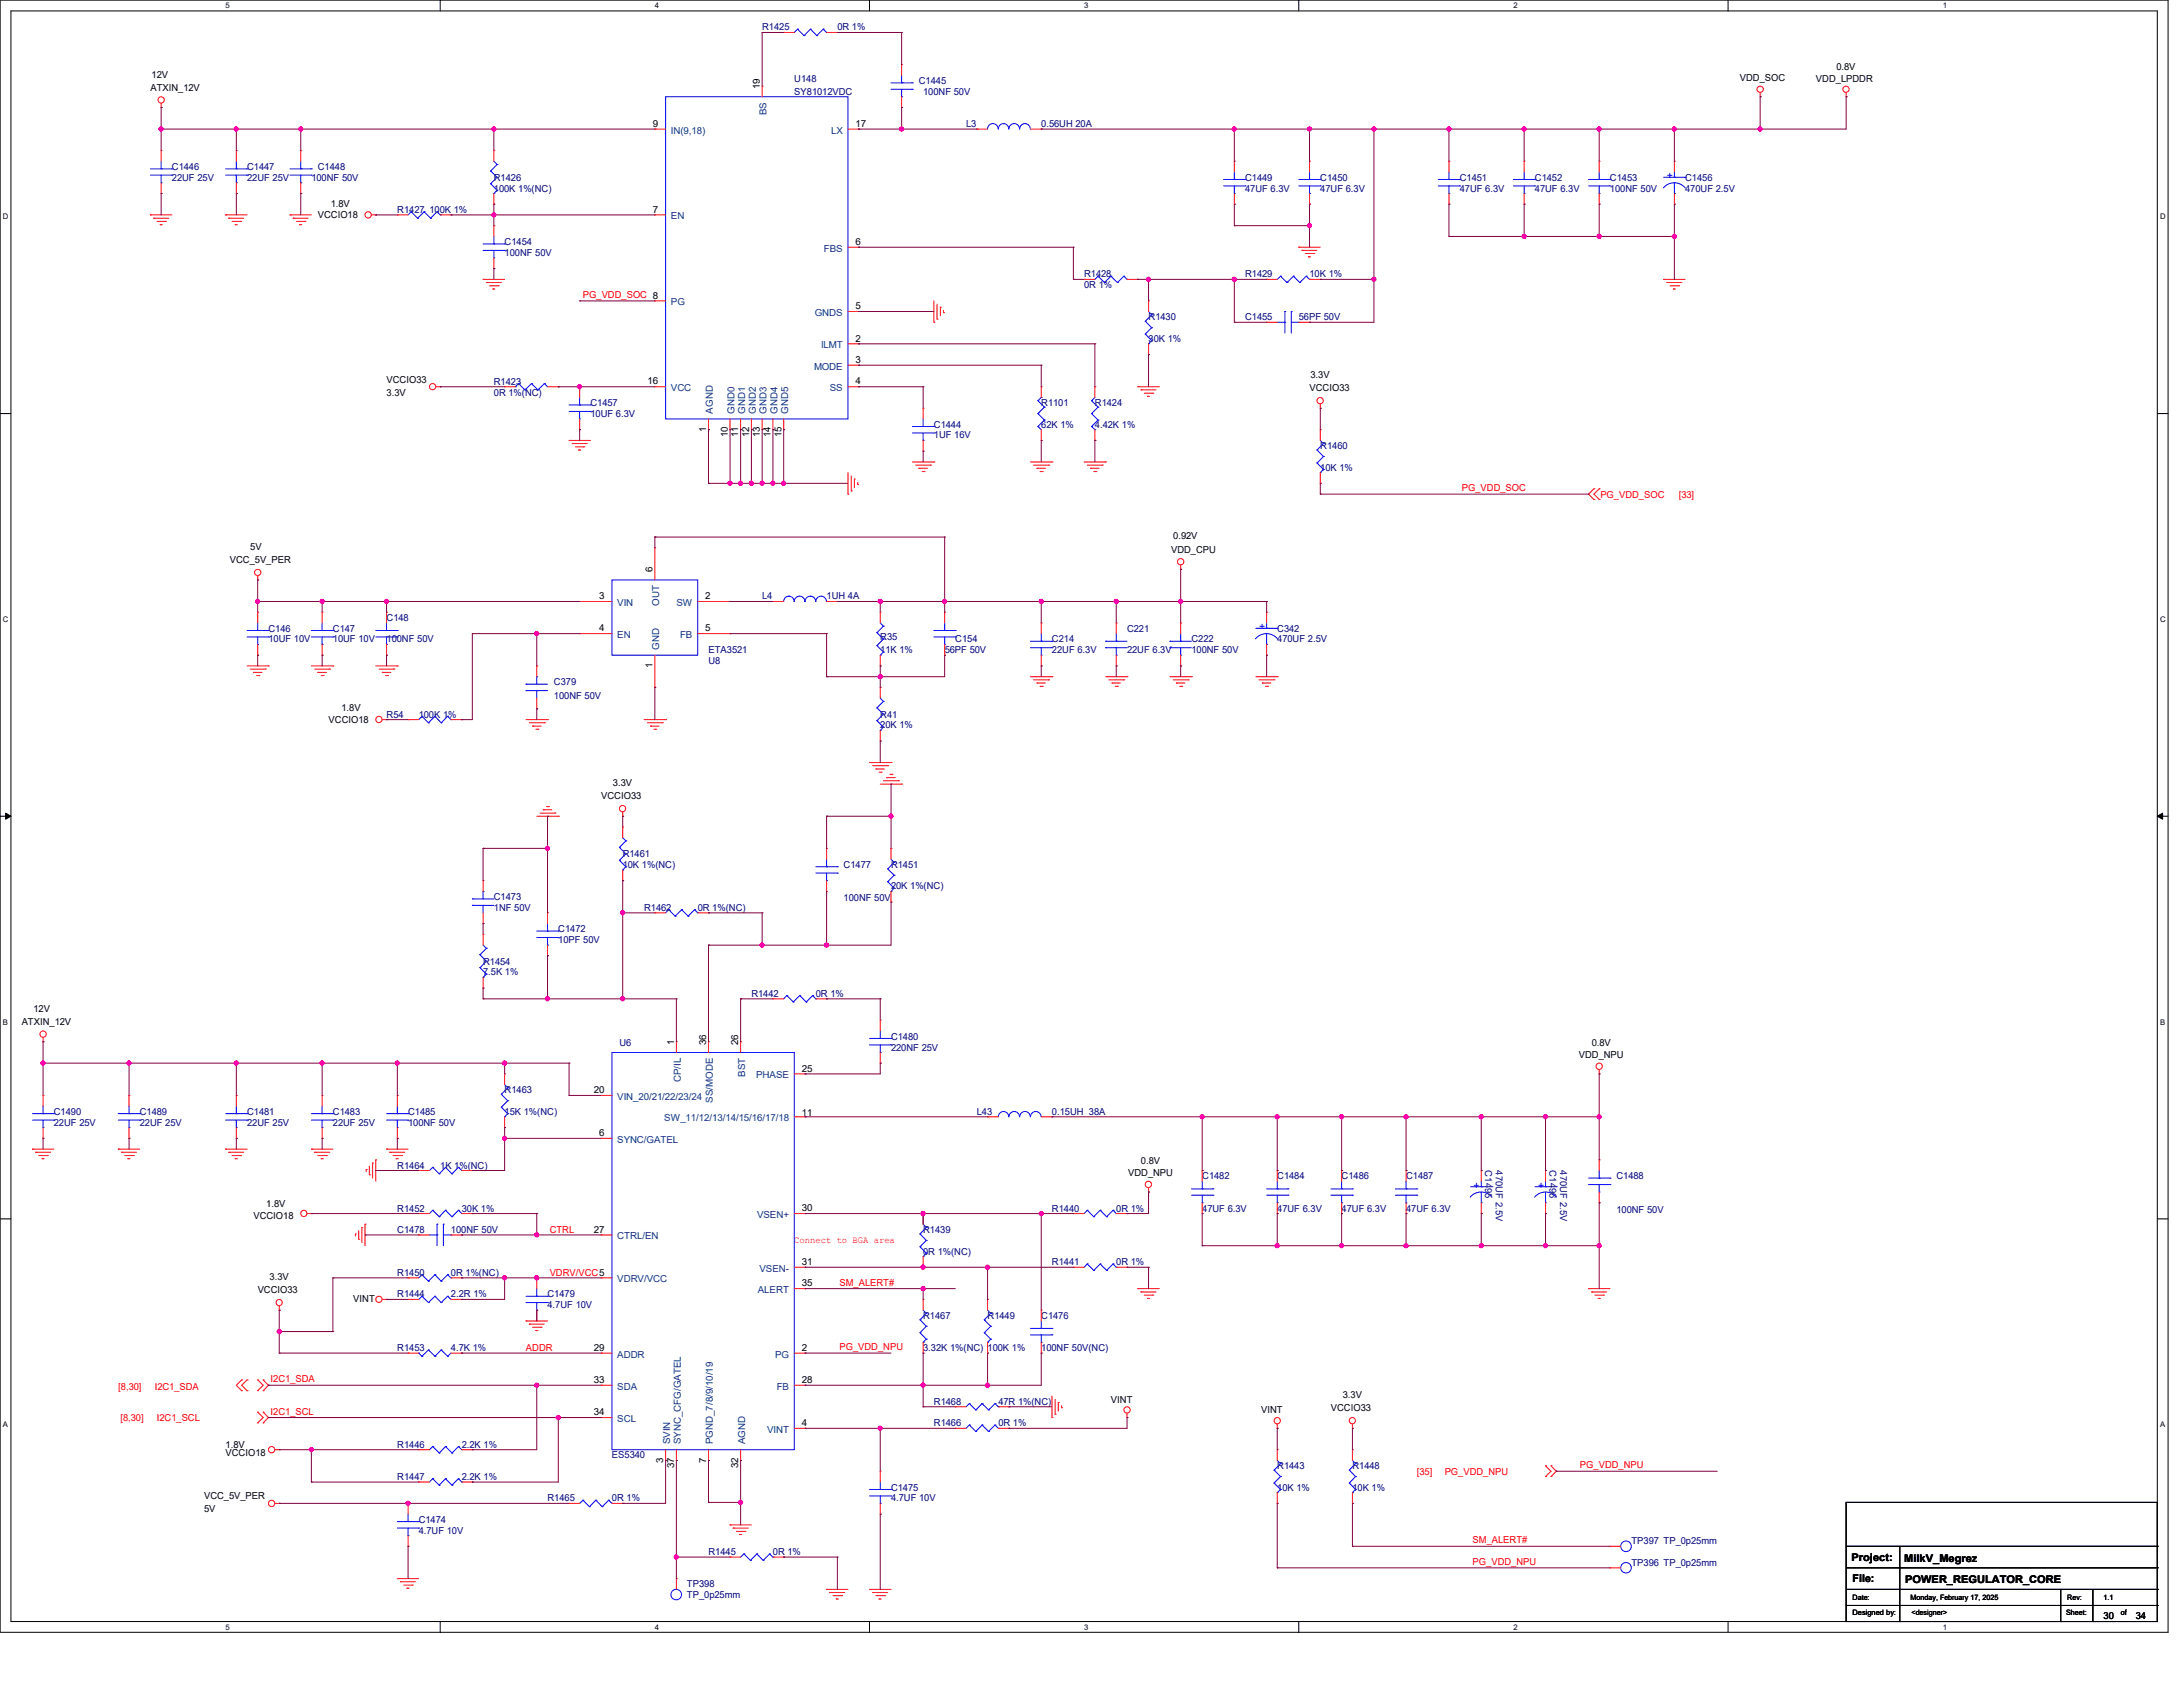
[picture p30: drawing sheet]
<svg xmlns="http://www.w3.org/2000/svg" width="558mm" height="431mm" viewBox="0 0 558 431" stroke-linecap="round" stroke-linejoin="round" font-family="sans-serif">
<defs><g id="words">
<g font-size="2.7" fill="#00f">
<text x="426.1" y="45.8">+</text>
<text x="321.8" y="161.1">+</text>
<text x="376.7" y="303.7">+</text>
<text x="393.1" y="303.7">+</text>
</g>
<g font-size="2.7">
<text x="473.2" y="398.7">Project:</text>
<text x="486.7" y="399">MilkV_Megrez</text>
<text x="473.5" y="404.2">File:</text>
<text x="487" y="404.5">POWER_REGULATOR_CORE</text>
</g>
<g font-size="2.5" fill="#000080">
<text x="194.8" y="7.8">R1425</text>
<text x="214" y="7.8">0R 1%</text>
<text x="203" y="21">U148</text>
<text x="234.9" y="21.5">C1445</text>
<text x="203" y="24.3">SY81012VDC</text>
<text x="236" y="24.3">100NF 50V</text>
<text x="246.9" y="32.5">L3</text>
<text x="266.1" y="32.5">0.56UH 20A</text>
<text x="43.9" y="43.4">C1446</text>
<text x="43.9" y="46.2">22UF 25V</text>
<text x="63.2" y="43.4">C1447</text>
<text x="63.2" y="46.2">22UF 25V</text>
<text x="79.6" y="46.2">100NF 50V</text>
<text x="81.2" y="43.4">C1448</text>
<text x="126.2" y="46.2">R1426</text>
<text x="318.3" y="46.2">C1449</text>
<text x="337.5" y="46.2">C1450</text>
<text x="373.1" y="46.2">C1451</text>
<text x="392.3" y="46.2">C1452</text>
<text x="411.5" y="46.2">C1453</text>
<text x="430.7" y="46.2">C1456</text>
<text x="126.2" y="48.9">100K 1%(NC)</text>
<text x="318.3" y="48.9">47UF 6.3V</text>
<text x="337.5" y="48.9">47UF 6.3V</text>
<text x="373.1" y="48.9">47UF 6.3V</text>
<text x="392.3" y="48.9">47UF 6.3V</text>
<text x="411.5" y="48.9">100NF 50V</text>
<text x="430.7" y="48.9">470UF 2.5V</text>
<text x="101.6" y="54.4">R1427</text>
<text x="109.8" y="54.4">100K 1%</text>
<text x="129" y="62.7">C1454</text>
<text x="129" y="65.4">100NF 50V</text>
<text x="277.1" y="70.9">R1428</text>
<text x="318.3" y="70.9">R1429</text>
<text x="334.7" y="70.9">10K 1%</text>
<text x="277.1" y="73.6">0R 1%</text>
<text x="293.6" y="81.8">R1430</text>
<text x="318.3" y="81.8">C1455</text>
<text x="332" y="81.8">56PF 50V</text>
<text x="293.6" y="87.3">30K 1%</text>
<text x="126.2" y="98.3">R1423</text>
<text x="126.2" y="101">0R 1%(NC)</text>
<text x="150.9" y="103.8">C1457</text>
<text x="150.9" y="106.6">10UF 6.3V</text>
<text x="266.1" y="103.8">R1101</text>
<text x="279.9" y="103.8">R1424</text>
<text x="238.7" y="109.3">C1444</text>
<text x="238.7" y="112">1UF 16V</text>
<text x="266.1" y="109.3">62K 1%</text>
<text x="279.9" y="109.3">4.42K 1%</text>
<text x="337.5" y="114.8">R1460</text>
<text x="337.5" y="120.3">10K 1%</text>
<text x="194.8" y="153.2">L4</text>
<text x="211.3" y="153.2">1UH 4A</text>
<text x="68.6" y="161.4">C146</text>
<text x="85.1" y="161.4">C147</text>
<text x="98.8" y="158.7">C148</text>
<text x="288.1" y="161.4">C221</text>
<text x="326.5" y="161.4">C342</text>
<text x="68.6" y="164.1">10UF 10V</text>
<text x="85.1" y="164.1">10UF 10V</text>
<text x="98.8" y="164.1">100NF 50V</text>
<text x="181.1" y="166.9">ETA3521</text>
<text x="225" y="163.6">R35</text>
<text x="225" y="166.9">11K 1%</text>
<text x="241.5" y="166.9">56PF 50V</text>
<text x="244.2" y="164.1">C154</text>
<text x="268.9" y="164.1">C214</text>
<text x="268.9" y="166.9">22UF 6.3V</text>
<text x="288.1" y="166.9">22UF 6.3V</text>
<text x="304.5" y="164.1">C222</text>
<text x="304.5" y="166.9">100NF 50V</text>
<text x="326.5" y="164.1">470UF 2.5V</text>
<text x="181.1" y="169.6">U8</text>
<text x="141.6" y="175.1">C379</text>
<text x="141.6" y="178.7">100NF 50V</text>
<text x="98.8" y="183.3">R54</text>
<text x="107" y="183.3">100K 1%</text>
<text x="225" y="183.3">R41</text>
<text x="225" y="186.1">20K 1%</text>
<text x="159.2" y="219">R1461</text>
<text x="159.2" y="221.7">10K 1%(NC)</text>
<text x="215.6" y="221.7">C1477</text>
<text x="227.8" y="221.7">R1451</text>
<text x="227.8" y="227.2">20K 1%(NC)</text>
<text x="126.2" y="230">C1473</text>
<text x="126.2" y="232.7">1NF 50V</text>
<text x="164.6" y="232.7">R1462</text>
<text x="178.4" y="232.7">0R 1%(NC)</text>
<text x="215.6" y="230.3">100NF 50V</text>
<text x="142.7" y="238.2">C1472</text>
<text x="142.7" y="241">10PF 50V</text>
<text x="123.5" y="246.4">R1454</text>
<text x="123.5" y="249.2">7.5K 1%</text>
<text x="192.1" y="254.7">R1442</text>
<text x="208.5" y="254.7">0R 1%</text>
<text x="158.3" y="267.3">U6</text>
<text x="227.8" y="265.6">C1480</text>
<text x="227.8" y="268.4">220NF 25V</text>
<text x="129" y="279.4">R1463</text>
<text x="13.8" y="284.9">C1490</text>
<text x="13.8" y="287.6">22UF 25V</text>
<text x="35.7" y="284.9">C1489</text>
<text x="35.7" y="287.6">22UF 25V</text>
<text x="63.2" y="284.9">C1481</text>
<text x="63.2" y="287.6">22UF 25V</text>
<text x="85.1" y="284.9">C1483</text>
<text x="85.1" y="287.6">22UF 25V</text>
<text x="104.3" y="284.9">C1485</text>
<text x="104.3" y="287.6">100NF 50V</text>
<text x="129" y="284.9">15K 1%(NC)</text>
<text x="249.7" y="284.9">L43</text>
<text x="268.9" y="284.9">0.15UH 38A</text>
<text x="101.6" y="298.6">R1464</text>
<text x="112.5" y="298.6">1K 1%(NC)</text>
<text x="379.6" y="299" transform="rotate(90 379.6 299)">C14</text>
<text x="382.4" y="299" transform="rotate(90 382.4 299)">470UF 2.5V</text>
<text x="396.1" y="299" transform="rotate(90 396.1 299)">C14</text>
<text x="398.8" y="299" transform="rotate(90 398.8 299)">470UF 2.5V</text>
<text x="307.3" y="301.3">C1482</text>
<text x="326.5" y="301.3">C1484</text>
<text x="342.9" y="301.3">C1486</text>
<text x="359.4" y="301.3">C1487</text>
<text x="379.6" y="303.5" transform="rotate(90 379.6 303.5)">95</text>
<text x="396.1" y="303.5" transform="rotate(90 396.1 303.5)">96</text>
<text x="413.2" y="301.3">C1488</text>
<text x="101.6" y="309.5">R1452</text>
<text x="118" y="309.5">30K 1%</text>
<text x="268.9" y="309.5">R1440</text>
<text x="285.3" y="309.5">0R 1%</text>
<text x="307.3" y="309.5">47UF 6.3V</text>
<text x="326.5" y="309.5">47UF 6.3V</text>
<text x="342.9" y="309.5">47UF 6.3V</text>
<text x="359.4" y="309.5">47UF 6.3V</text>
<text x="413.2" y="309.8">100NF 50V</text>
<text x="101.6" y="315">C1478</text>
<text x="115.3" y="315">100NF 50V</text>
<text x="236" y="315">R1439</text>
<text x="236" y="320.5">0R 1%(NC)</text>
<text x="268.9" y="323.3">R1441</text>
<text x="285.3" y="323.3">0R 1%</text>
<text x="101.6" y="326">R1450</text>
<text x="115.3" y="326">0R 1%(NC)</text>
<text x="101.6" y="331.5">R1444</text>
<text x="115.3" y="331.5">2.2R 1%</text>
<text x="140" y="331.5">C1479</text>
<text x="140" y="334.2">4.7UF 10V</text>
<text x="236" y="337">R1467</text>
<text x="252.4" y="337">R1449</text>
<text x="266.1" y="337">C1476</text>
<text x="101.6" y="345.2">R1453</text>
<text x="115.3" y="345.2">4.7K 1%</text>
<text x="236" y="345.2">3.32K 1%(NC)</text>
<text x="252.4" y="345.2">100K 1%</text>
<text x="266.1" y="345.2">100NF 50V(NC)</text>
<text x="238.7" y="358.9">R1468</text>
<text x="255.2" y="358.9">47R 1%(NC)</text>
<text x="238.7" y="364.4">R1466</text>
<text x="255.2" y="364.4">0R 1%</text>
<text x="101.6" y="369.9">R1446</text>
<text x="118" y="369.9">2.2K 1%</text>
<text x="156.4" y="372.6">ES5340</text>
<text x="326.5" y="375.4">R1443</text>
<text x="345.7" y="375.4">R1448</text>
<text x="101.6" y="378.1">R1447</text>
<text x="118" y="378.1">2.2K 1%</text>
<text x="140" y="383.6">R1465</text>
<text x="156.4" y="383.6">0R 1%</text>
<text x="227.8" y="380.9">C1475</text>
<text x="227.8" y="383.6">4.7UF 10V</text>
<text x="326.5" y="380.9">10K 1%</text>
<text x="345.7" y="380.9">10K 1%</text>
<text x="107" y="389.1">C1474</text>
<text x="107" y="391.8">4.7UF 10V</text>
<text x="417" y="394.6">TP397 TP_0p25mm</text>
<text x="181.1" y="397.3">R1445</text>
<text x="197.6" y="397.3">0R 1%</text>
<text x="417" y="400">TP396 TP_0p25mm</text>
<text x="175.6" y="405.6">TP398</text>
<text x="175.6" y="408.3">TP_0p25mm</text>
</g>
<g font-size="2.5">
<text x="469.4" y="17.9">0.8V</text>
<text x="38.4" y="23.2">ATXIN_12V</text>
<text x="38.7" y="19.9">12V</text>
<text x="194.2" y="22.8" transform="rotate(-90 194.2 22.8)">19</text>
<text x="444.7" y="20.7">VDD_SOC</text>
<text x="464.2" y="21">VDD_LPDDR</text>
<text x="166.9" y="32.4">9</text>
<text x="218.7" y="32.4">17</text>
<text x="84.5" y="52.8">1.8V</text>
<text x="81.2" y="55.8">VCCIO18</text>
<text x="166.9" y="54.3">7</text>
<text x="218.7" y="62.6">6</text>
<text x="218.7" y="79">5</text>
<text x="218.7" y="87.2">2</text>
<text x="218.7" y="92.7">3</text>
<text x="98.8" y="97.7">VCCIO33</text>
<text x="98.8" y="101">3.3V</text>
<text x="165.5" y="98.2">16</text>
<text x="218.7" y="98.2">4</text>
<text x="334.7" y="99.9">VCCIO33</text>
<text x="335" y="96.6">3.3V</text>
<text x="180.5" y="110.3" transform="rotate(-90 180.5 110.3)">1</text>
<text x="186" y="111.7" transform="rotate(-90 186 111.7)">10</text>
<text x="188.7" y="111.7" transform="rotate(-90 188.7 111.7)">11</text>
<text x="191.5" y="111.7" transform="rotate(-90 191.5 111.7)">12</text>
<text x="194.2" y="111.7" transform="rotate(-90 194.2 111.7)">13</text>
<text x="197" y="111.7" transform="rotate(-90 197 111.7)">14</text>
<text x="199.7" y="111.7" transform="rotate(-90 199.7 111.7)">15</text>
<text x="299.9" y="137.8">0.92V</text>
<text x="58.8" y="143.8">VCC_5V_PER</text>
<text x="64" y="140.5">5V</text>
<text x="299.3" y="141.4">VDD_CPU</text>
<text x="166.8" y="146.3" transform="rotate(-90 166.8 146.3)">6</text>
<text x="153.2" y="153.1">3</text>
<text x="180.3" y="153.1">2</text>
<text x="153.2" y="161.3">4</text>
<text x="180.3" y="161.3">5</text>
<text x="166.8" y="170.7" transform="rotate(-90 166.8 170.7)">1</text>
<text x="84" y="184.7">VCCIO18</text>
<text x="87.3" y="181.7">1.8V</text>
<text x="156.7" y="200.9">3.3V</text>
<text x="153.7" y="204.2">VCCIO33</text>
<text x="5.5" y="261.8">ATXIN_12V</text>
<text x="8.6" y="258.5">12V</text>
<text x="172.3" y="267" transform="rotate(-90 172.3 267)">1</text>
<text x="180.5" y="267" transform="rotate(-90 180.5 267)">36</text>
<text x="188.7" y="267" transform="rotate(-90 188.7 267)">26</text>
<text x="406.9" y="267.3">0.8V</text>
<text x="204.9" y="273.8">25</text>
<text x="403.6" y="270.3">VDD_NPU</text>
<text x="151.8" y="279.3">20</text>
<text x="205" y="285.1">11</text>
<text x="153.2" y="290.2">6</text>
<text x="291.6" y="297.5">0.8V</text>
<text x="288.4" y="300.5">VDD_NPU</text>
<text x="64.8" y="311.4">VCCIO18</text>
<text x="68.1" y="308.4">1.8V</text>
<text x="204.9" y="309.5">30</text>
<text x="151.8" y="314.9">27</text>
<text x="204.9" y="323.2">31</text>
<text x="68.9" y="327.1">3.3V</text>
<text x="204.9" y="328.6">35</text>
<text x="65.9" y="330.4">VCCIO33</text>
<text x="90.3" y="332.6">VINT</text>
<text x="151.8" y="345.1">29</text>
<text x="204.9" y="345.1">2</text>
<text x="151.8" y="353.3">33</text>
<text x="204.9" y="353.3">28</text>
<text x="284" y="358.4">VINT</text>
<text x="343.2" y="357.3">3.3V</text>
<text x="151.8" y="361.6">34</text>
<text x="204.9" y="364.3">4</text>
<text x="322.4" y="361.1">VINT</text>
<text x="340.2" y="360.6">VCCIO33</text>
<text x="57.7" y="369.9">1.8V</text>
<text x="57.7" y="372.1">VCCIO18</text>
<text x="169.5" y="373.7" transform="rotate(-90 169.5 373.7)">3</text>
<text x="172.3" y="375.1" transform="rotate(-90 172.3 375.1)">37</text>
<text x="180.5" y="373.7" transform="rotate(-90 180.5 373.7)">7</text>
<text x="188.7" y="375.1" transform="rotate(-90 188.7 375.1)">32</text>
<text x="52.2" y="383">VCC_5V_PER</text>
<text x="52.2" y="386.3">5V</text>
<text x="537.7" y="413.5">30</text>
<text x="545.9" y="413.5">34</text>
</g>
<g font-size="2.5" fill="#004080">
<text x="196" y="29.4" transform="rotate(-90 196 29.4)">BS</text>
<text x="171.5" y="34.1">IN(9,18)</text>
<text x="212.5" y="34.1">LX</text>
<text x="171.5" y="56">EN</text>
<text x="210.6" y="64.3">FBS</text>
<text x="171.5" y="78">PG</text>
<text x="208.3" y="80.7">GNDS</text>
<text x="209.9" y="89">ILMT</text>
<text x="208.1" y="94.4">MODE</text>
<text x="171.5" y="99.9">VCC</text>
<text x="212.1" y="99.9">SS</text>
<text x="182.2" y="105.7" transform="rotate(-90 182.2 105.7)">AGND</text>
<text x="187.7" y="105.7" transform="rotate(-90 187.7 105.7)">GND0</text>
<text x="190.5" y="105.7" transform="rotate(-90 190.5 105.7)">GND1</text>
<text x="193.2" y="105.7" transform="rotate(-90 193.2 105.7)">GND2</text>
<text x="196" y="105.7" transform="rotate(-90 196 105.7)">GND3</text>
<text x="198.7" y="105.7" transform="rotate(-90 198.7 105.7)">GND4</text>
<text x="201.5" y="105.7" transform="rotate(-90 201.5 105.7)">GND5</text>
<text x="157.8" y="154.8">VIN</text>
<text x="168.5" y="154.8" transform="rotate(-90 168.5 154.8)">OUT</text>
<text x="172.9" y="154.8">SW</text>
<text x="157.8" y="163">EN</text>
<text x="168.5" y="166" transform="rotate(-90 168.5 166)">GND</text>
<text x="173.9" y="163">FB</text>
<text x="190.5" y="275.1" transform="rotate(-90 190.5 275.1)">BST</text>
<text x="193.3" y="275.5">PHASE</text>
<text x="157.8" y="281">VIN_20/21/22/23/24</text>
<text x="174" y="276.5" transform="rotate(-90 174 276.5)">CP/IL</text>
<text x="182.2" y="281.7" transform="rotate(-90 182.2 281.7)">SS/MODE</text>
<text x="169.8" y="286.5">SW_11/12/13/14/15/16/17/18</text>
<text x="157.8" y="292">SYNC/GATEL</text>
<text x="193.5" y="311.2">VSEN+</text>
<text x="157.8" y="316.7">CTRL/EN</text>
<text x="157.8" y="327.6">VDRV/VCC</text>
<text x="194.1" y="324.9">VSEN-</text>
<text x="193.7" y="330.4">ALERT</text>
<text x="157.8" y="346.8">ADDR</text>
<text x="198.1" y="346.8">PG</text>
<text x="157.8" y="355">SDA</text>
<text x="198.5" y="355">FB</text>
<text x="157.8" y="363.3">SCL</text>
<text x="171.3" y="369" transform="rotate(-90 171.3 369)">SVIN</text>
<text x="174" y="369" transform="rotate(-90 174 369)">SYNC_CFG/GATEL</text>
<text x="182.2" y="369" transform="rotate(-90 182.2 369)">PGND_7/8/9/10/19</text>
<text x="190.5" y="369" transform="rotate(-90 190.5 369)">AGND</text>
<text x="196.1" y="366.1">VINT</text>
</g>
<g font-size="2.5" fill="#f00">
<text x="149" y="76.1">PG_VDD_SOC 8</text>
<text x="373.7" y="125.5">PG_VDD_SOC</text>
<text x="409.1" y="127.1">PG_VDD_SOC</text>
<text x="429.1" y="127.1">[33]</text>
<text x="140.5" y="315">CTRL</text>
<text x="203" y="317.5">Connect to BGA area</text>
<text x="140.5" y="325.9">VDRV/VCC5</text>
<text x="214.6" y="328.5">SM_ALERT#</text>
<text x="134.5" y="345.1">ADDR</text>
<text x="214.6" y="344.9">PG_VDD_NPU</text>
<text x="69.2" y="353.1">I2C1_SDA</text>
<text x="30.2" y="355">[8,30]</text>
<text x="39.5" y="355">I2C1_SDA</text>
<text x="30.8" y="363">[8,30]</text>
<text x="40.1" y="363">I2C1_SCL</text>
<text x="69.2" y="361.4">I2C1_SCL</text>
<text x="362.2" y="376.7">[35]</text>
<text x="369.3" y="376.7">PG_VDD_NPU</text>
<text x="403.9" y="375.1">PG_VDD_NPU</text>
<text x="376.4" y="394.3">SM_ALERT#</text>
<text x="376.4" y="399.8">PG_VDD_NPU</text>
</g>
<g font-size="2">
<text x="57.7" y="2.1">5</text>
<text x="167.4" y="2.1">4</text>
<text x="277.1" y="2.1">3</text>
<text x="386.8" y="2.1">2</text>
<text x="496.6" y="2.1">1</text>
<text x=".8" y="56">D</text>
<text x="552.2" y="56">D</text>
<text x=".8" y="158.9">C</text>
<text x="552.2" y="158.9">C</text>
<text x=".8" y="261.7">B</text>
<text x="552.2" y="261.7">B</text>
<text x=".8" y="364.6">A</text>
<text x="552.2" y="364.6">A</text>
<text x="57.7" y="416.3">5</text>
<text x="167.4" y="416.3">4</text>
<text x="277.1" y="416.3">3</text>
<text x="386.8" y="416.3">2</text>
<text x="496.6" y="416.3">1</text>
</g>
<g font-size="1.9">
<text x="473.5" y="408.9">Date:</text>
<text x="473.5" y="412.7">Designed by:</text>
<text x="488.4" y="408.9">Monday, February 17, 2025</text>
<text x="488.6" y="412.7">&lt;designer&gt;</text>
<text x="528.1" y="412.7">Sheet:</text>
<text x="528.4" y="408.9">Rev:</text>
<text x="537.7" y="408.9">1.1</text>
<text x="542.1" y="412.7">of</text>
</g>
</g></defs>
<g fill="none" stroke="#000" stroke-width=".26">
<path d="M0 0h554.2v417h-554.2zM2.8 2.8h548.6v411.5h-548.6zM112.5 0v2.8M222.2 0v2.8M332 0v2.8M441.7 0v2.8M0 105.7h2.8M551.4 105.7h2.8M0 208.5h2.8M1.4 207.7l1.4 .8-1.4 .8zM551.4 208.5l1.4-.8v1.6zM551.4 208.5h2.8"/>
<path d="M0 311.4h2.8M551.4 311.4h2.8M471.9 383.8h79.5v30.5h-79.5zM471.9 395.1h79.5M485.6 395.1v19.2M551.4 395.1h.1M112.5 414.3v2.7M222.2 414.3v2.7M332 414.3v2.7M441.7 414.3v2.7M471.9 400.6h79.5M471.9 406.1h79.5"/>
<path d="M471.9 410.2h79.5M485.6 414.3h.1M526.8 414.3h.1M526.8 406.1v8.2M535 414.3h.1M535 406.1v8.2M551.4 400.6h.1M551.4 406.1h.1M551.4 410.2h.1"/>
</g>
<path d="M1.4 207.7l1.4 .8-1.4 .8zM551.4 208.5l1.4-.8v1.6z" fill="#000"/>
<g fill="none" stroke="#f00" stroke-width=".26">
<path d="M200.3 8.3h.1M200.3 8.3h2.7M211.3 8.3h2.7M214 8.3h.1M230.5 16.5h.1M230.5 16.5v2.8M41.2 27.5h.1M41.2 38.4h.1M41.2 26.4v1.1M41.2 38.4v2.8M60.4 38.4h.1M60.4 38.4v2.8"/>
<path d="M76.9 38.4h.1M76.9 38.4v2.8M126.2 38.4h.1M126.2 38.4v2.8M167.4 33h.1M167.4 33h2.7M194.8 22h.1M194.8 22v2.7M216.7 33h2.8M219.5 33h.1M230.5 27.5h.1M230.5 24.7v2.8"/>
<path d="M249.7 33h.1M249.7 33h2.7M263.4 33h2.7M266.1 33h.1M449.9 24.7h.1M449.9 23.6v1.1M471.9 24.7h.1M471.9 23.6v1.1M38.4 54.9h.1M38.4 54.9h5.5M39.3 55.8h.1M39.3 55.8h3.8"/>
<path d="M40.1 56.6h2.2M40.9 57.4h.1M40.9 57.4h.6M41.2 49.4h.1M41.2 46.7v2.7M42.3 56.6h.1M57.7 54.9h.1M57.7 54.9h5.5M58.5 55.8h.1M58.5 55.8h3.8M59.3 56.6h2.2M60.1 57.4h.1"/>
<path d="M60.1 57.4h.6M60.4 49.4h.1M60.4 46.7v2.7M61.5 56.6h.1M74.1 54.9h.1M74.1 54.9h5.5M74.9 55.8h.1M74.9 55.8h3.9M75.8 56.6h2.2M76.6 57.4h.1M76.6 57.4h.5M76.9 49.4h.1"/>
<path d="M76.9 46.7v2.7M78 56.6h.1M95 54.9h1.1M96.1 54.9h.1M101.6 54.9h.1M101.6 54.9h2.7M112.5 54.9h2.8M115.3 54.9h.1M126.2 57.7h.1M126.2 52.2h.1M126.2 49.4v2.8M126.2 57.7v2.7"/>
<path d="M167.4 54.9h.1M167.4 54.9h2.7M315.5 41.2h.1M315.5 52.2h.1M315.5 41.2v2.7M315.5 49.4v2.8M334.7 41.2h.1M334.7 52.2h.1M334.7 41.2v2.7M334.7 49.4v2.8M370.4 41.2h.1M370.4 52.2h.1"/>
<path d="M370.4 41.2v2.7M370.4 49.4v2.8M389.6 41.2h.1M389.6 52.2h.1M389.6 41.2v2.7M389.6 49.4v2.8M408.8 41.2h.1M408.8 52.2h.1M408.8 41.2v2.7M408.8 49.4v2.8M428 41.2h.1M428 52.2h.1"/>
<path d="M428 41.2v2.7M428 49.4v2.8M123.5 71.4h.1M123.5 71.4h5.5M124.3 72.2h.1M124.3 72.2h3.8M125.1 73h2.2M126 73.8h.1M126 73.8h.5M126.2 68.6h.1M126.2 65.9v2.7M127.3 73h.1"/>
<path d="M167.4 76.9h.1M167.4 76.9h2.7M216.7 63.2h2.8M216.7 79.6h2.8M219.5 79.6h.1M219.5 63.2h.1M238.7 76.9v5.4M239.5 77.7v3.8M240.4 78.5h.1M240.4 78.5v2.2M241.2 79.9h.1M241.2 79.3v.6"/>
<path d="M277.1 71.4h.1M277.1 71.4h2.8M288.1 71.4h2.7M290.8 71.4h.1M293.6 76.9h.1M293.6 76.9v2.7M323.8 71.4h.1M323.8 71.4h2.7M332 63.2h.1M332 63.2h5.5M332.8 64h.1M332.8 64h3.8"/>
<path d="M333.6 64.8h2.2M334.4 65.6h.1M334.4 65.6h.6M334.7 71.4h2.8M335.8 64.8h.1M337.5 71.4h.1M425.2 71.4h.1M425.2 71.4h5.5M426.1 72.2h.1M426.1 72.2h3.8M426.9 73h2.2M427.7 73.8h.1"/>
<path d="M427.7 73.8h.5M429.1 73h.1M111.4 98.8h1.1M112.5 98.8h.1M129 98.8h.1M129 98.8h2.7M140 98.8h2.7M142.7 98.8h.1M148.2 98.8h.1M148.2 98.8v2.8M167.4 98.8h.1M167.4 98.8h2.7"/>
<path d="M216.7 98.8h2.8M216.7 87.8h2.8M216.7 93.3h2.8M219.5 87.8h.1M219.5 93.3h.1M219.5 98.8h.1M238.7 82.3h.1M239.5 81.5h.1M266.1 98.8h.1M266.1 98.8v2.8M279.9 98.8h.1M279.9 98.8v2.8"/>
<path d="M290.8 98.8h.1M290.8 98.8h5.5M291.6 99.6h.1M291.6 99.6h3.9M293.6 90.6h.1M293.6 87.8v2.8M323.8 82.3h.1M323.8 82.3h2.7M332 82.3h2.7M334.7 82.3h.1M145.5 112.5h.1M145.5 112.5h5.4"/>
<path d="M146.3 113.3h.1M146.3 113.3h3.8M147.1 114.2h2.2M147.9 115h.1M147.9 115h.6M148.2 109.8h.1M148.2 107v2.8M149.3 114.2h.1M181.1 109.8h.1M181.1 107v2.8M186.6 109.8h.1M186.6 107v2.8"/>
<path d="M189.3 109.8h.1M189.3 107v2.8M192.1 109.8h.1M192.1 107v2.8M194.8 109.8h.1M194.8 107v2.8M197.6 109.8h.1M197.6 107v2.8M200.3 109.8h.1M200.3 107v2.8M233.2 118h5.5M234.1 118.8h3.8"/>
<path d="M234.9 119.6h.1M234.9 119.6h2.2M236 104.3h.1M236 115.3h.1M236 104.3v2.7M236 112.5v2.8M237.9 118.8h.1M238.7 118h.1M263.4 118h5.5M264.2 118.8h3.9M265 119.6h.1M265 119.6h2.3"/>
<path d="M266.1 112.5h.1M266.1 109.8v2.7M268.1 118.8h.1M268.9 118h.1M277.1 118h5.5M277.9 118.8h3.9M278.8 119.6h.1M278.8 119.6h2.2M279.9 112.5h.1M279.9 109.8v2.7M281.8 118.8h.1M282.6 118h.1"/>
<path d="M292.5 100.5h2.2M293.3 101.3h.1M293.3 101.3h.5M294.7 100.5h.1M337.5 104.3h.1M337.5 109.8h.1M337.5 103.2v1.1M337.5 109.8v2.7M167.4 140h.1M167.4 140v8.2M216.7 126.2h.1M216.7 120.7v5.5"/>
<path d="M217.6 125.4h.1M217.6 121.6v3.8M218.4 122.4h.1M218.4 122.4v2.2M219.2 123.8h.1M219.2 123.2v.6M235.7 120.5h.5M236.2 120.5h.1M265.9 120.5h.5M266.4 120.5h.1M279.6 120.5h.5M280.1 120.5h.1"/>
<path d="M337.5 123.5h.1M337.5 120.7v2.8M407.4 124.9h.1M407.4 127.6h.1M407.4 124.9l-1.3 1.3 1.3 1.4M408.8 127.6h.1M408.8 124.9h.1M408.8 124.9l-1.4 1.3 1.4 1.4M65.9 148.2h.1M65.9 156.4h.1M65.9 147.1v1.1M65.9 156.4v2.8"/>
<path d="M82.3 156.4h.1M82.3 156.4v2.8M98.8 156.4h.1M98.8 156.4v2.8M148.2 153.7h.1M148.2 153.7h8.2M178.4 153.7h8.2M186.6 153.7h.1M197.6 153.7h.1M197.6 153.7h2.7M211.3 153.7h2.7M214 153.7h.1"/>
<path d="M225 156.4h.1M225 156.4v2.8M241.5 156.4h.1M241.5 156.4v2.8M266.1 159.2h.1M266.1 159.2v2.7M285.3 159.2h.1M285.3 159.2v2.7M301.8 145.5h.1M301.8 159.2h.1M301.8 144.4v1.1M301.8 159.2v2.7"/>
<path d="M323.8 156.4h.1M323.8 156.4v2.8M63.2 170.1h5.4M64 170.9h3.8M64.8 171.8h.1M64.8 171.8h2.2M65.6 172.6h.6M65.9 167.4h.1M65.9 164.6v2.8M66.2 172.6h.1M67.8 170.9h.1M68.6 170.1h.1"/>
<path d="M79.6 170.1h5.5M80.4 170.9h3.9M81.2 171.8h.1M81.2 171.8h2.2M82.1 172.6h.5M82.3 167.4h.1M82.3 164.6v2.8M82.6 172.6h.1M84.3 170.9h.1M85.1 170.1h.1M96.1 170.1h5.5M96.9 170.9h3.8"/>
<path d="M97.7 171.8h.1M97.7 171.8h2.2M98.6 172.6h.5M98.8 167.4h.1M98.8 164.6v2.8M99.1 172.6h.1M100.7 170.9h.1M101.6 170.1h.1M137.2 170.1h.1M137.2 170.1v2.8M137.2 178.3v2.8M148.2 161.9h.1"/>
<path d="M148.2 161.9h8.2M167.4 175.6h.1M167.4 167.4v8.2M178.4 161.9h8.2M186.6 161.9h.1M225 175.6h.1M225 170.1h.1M225 167.4v2.7M225 175.6v2.7M241.5 167.4h.1M241.5 164.6v2.8M263.4 172.9h5.5"/>
<path d="M264.2 173.7h3.9M265 174.5h.1M265 174.5h2.3M265.9 175.3h.5M266.1 170.1h.1M266.1 167.4v2.7M266.4 175.3h.1M268.1 173.7h.1M268.9 172.9h.1M282.6 172.9h5.5M283.4 173.7h3.9M284.2 174.5h.1"/>
<path d="M284.2 174.5h2.2M285.1 175.3h.5M285.3 170.1h.1M285.3 167.4v2.7M285.6 175.3h.1M287.3 173.7h.1M288.1 172.9h.1M299 172.9h5.5M299.9 173.7h3.8M300.7 174.5h.1M300.7 174.5h2.2M301.5 175.3h.6"/>
<path d="M301.8 170.1h.1M301.8 167.4v2.7M302.1 175.3h.1M303.7 173.7h.1M304.5 172.9h.1M321 172.9h5.5M321.8 173.7h3.9M322.7 174.5h.1M322.7 174.5h2.2M323.5 175.3h.5M323.8 167.4h.1M323.8 164.6v2.8"/>
<path d="M324 175.3h.1M325.7 173.7h.1M326.5 172.9h.1M97.7 183.9h1.1M98.8 183.9h.1M104.3 183.9h.1M104.3 183.9h2.7M115.3 183.9h2.7M118 183.9h.1M134.5 183.9h5.5M135.3 184.7h3.8M136.1 185.5h.1"/>
<path d="M136.1 185.5h2.2M136.9 186.3h.6M137.2 181.1h.1M137.5 186.3h.1M139.1 184.7h.1M140 183.9h.1M164.6 183.9h5.5M165.5 184.7h3.8M166.3 185.5h.1M166.3 185.5h2.2M167.1 186.3h.5M167.6 186.3h.1"/>
<path d="M169.3 184.7h.1M170.1 183.9h.1M222.2 194.8h5.6M223.1 195.6h3.8M223.9 196.5h.1M223.9 196.5h2.2M224.7 197.3h.6M225 189.3h.1M225 186.6v2.7M225.3 197.3h.1M225.8 199.5h3.9M226.7 198.7h.1"/>
<path d="M226.7 198.7h2.2M226.9 195.6h.1M227.5 197.8h.5M227.8 194.8h.1M228 197.8h.1M229.7 199.5h.1M137.2 208.5h5.5M138 207.7h3.9M138.9 206.9h.1M138.9 206.9h2.2M139.7 206.1h.5M140.2 206.1h.1"/>
<path d="M141.9 207.7h.1M142.7 208.5h.1M159.2 208.5h.1M159.2 211.3h.1M159.2 207.4v1.1M159.2 211.3v2.7M211.3 216.7h.1M211.3 216.7v2.8M225 200.3h5.5M227.8 216.7h.1M227.8 216.7v2.8M230.5 200.3h.1"/>
<path d="M123.5 236h.1M123.5 225h.1M123.5 238.7h.1M123.5 225v2.8M123.5 233.2v2.8M123.5 238.7v2.8M140 233.2h.1M140 233.2v2.8M159.2 225h.1M159.2 222.2v2.8M167.4 233.2h.1M167.4 233.2h2.7"/>
<path d="M178.4 233.2h2.7M181.1 233.2h.1M211.3 227.8h.1M211.3 225v2.8M227.8 230.5h.1M227.8 227.8v2.7M123.5 252.4h.1M123.5 249.7v2.7M140 244.2h.1M140 241.5v2.7M197.6 255.2h.1M197.6 255.2h2.7"/>
<path d="M208.5 255.2h2.8M211.3 255.2h.1M11 266.1h.1M11 279.9h.1M11 265v1.1M11 279.9v2.7M33 279.9h.1M33 279.9v2.7M60.4 279.9h.1M60.4 279.9v2.7M82.3 279.9h.1M82.3 279.9v2.7"/>
<path d="M101.6 279.9h.1M101.6 279.9v2.7M129 274.4h.1M129 274.4v2.7M153.7 279.9h.1M153.7 279.9h2.7M172.9 266.1h.1M172.9 266.1v2.8M181.1 266.1h.1M181.1 266.1v2.8M189.3 266.1h.1M189.3 266.1v2.8"/>
<path d="M203 274.4h2.8M205.8 274.4h.1M225 260.6h.1M225 271.6h.1M225 260.6v2.8M225 268.9v2.7M408.8 274.4h.1M408.8 273.3v1.1M8.3 293.6h.1M8.3 293.6h5.5M9.1 294.4h.1M9.1 294.4h3.9"/>
<path d="M9.9 295.2h2.2M10.8 296h.1M10.8 296h.5M11 290.8h.1M11 288.1v2.7M12.1 295.2h.1M30.2 293.6h.1M30.2 293.6h5.5M31 294.4h.1M31 294.4h3.9M31.9 295.2h2.2M32.7 296h.1"/>
<path d="M32.7 296h.5M33 290.8h.1M33 288.1v2.7M34.1 295.2h.1M57.7 293.6h.1M57.7 293.6h5.5M58.5 294.4h.1M58.5 294.4h3.8M59.3 295.2h2.2M60.1 296h.1M60.1 296h.6M60.4 290.8h.1"/>
<path d="M60.4 288.1v2.7M61.5 295.2h.1M79.6 293.6h.1M79.6 293.6h5.5M80.4 294.4h.1M80.4 294.4h3.9M81.2 295.2h2.2M82.1 296h.1M82.1 296h.5M82.3 290.8h.1M82.3 288.1v2.7M83.4 295.2h.1"/>
<path d="M93.6 298.8h.1M93.6 298.8v.5M94.4 297.9v2.2M95.2 297.1h.1M95.2 297.1v3.9M96.1 296.3h.1M96.1 296.3v5.5M98.8 293.6h.1M98.8 293.6h5.5M99.6 294.4h.1M99.6 294.4h3.9M100.5 295.2h2.2"/>
<path d="M101.3 296h.1M101.3 296h.5M101.6 290.8h.1M101.6 288.1v2.7M102.7 295.2h.1M107 299h.1M107 299h2.8M118 299h2.7M120.7 299h.1M129 288.1h.1M129 285.3v2.8M153.7 290.8h.1"/>
<path d="M153.7 290.8h2.7M203 285.3h2.8M205.8 285.3h.1M252.4 285.3h.1M252.4 285.3h2.8M266.1 285.3h2.8M268.9 285.3h.1M307.3 299h.1M307.3 299v2.8M326.5 299h.1M326.5 299v2.8M342.9 299h.1"/>
<path d="M342.9 299v2.8M359.4 299h.1M359.4 299v2.8M378.6 299h.1M378.6 299v2.8M395.1 299h.1M395.1 299v2.8M408.8 296.3h.1M408.8 296.3v2.7M78.5 310h1.1M79.6 310h.1M90.8 315.3h.1"/>
<path d="M90.8 315.3v.5M91.7 316.6h.1M91.7 314.4v2.2M92.5 313.6h.1M92.5 313.6v3.9M93.3 312.8h.1M93.3 312.8v5.5M94.4 300.1h.1M107 315.5h.1M107 310h.1M107 310h2.8M107 315.5h2.8"/>
<path d="M115.3 315.5h2.7M118 315.5h.1M118 310h2.7M120.7 310h.1M153.7 315.5h.1M153.7 315.5h2.7M203 310h2.8M205.8 310h.1M236 310h.1M236 310v2.8M274.4 310h.1M274.4 310h2.7"/>
<path d="M285.3 310h2.8M288.1 310h.1M293.6 304.5h.1M293.6 303.4v1.1M307.3 310h.1M307.3 307.3v2.7M326.5 310h.1M326.5 307.3v2.7M342.9 310h.1M342.9 307.3v2.7M359.4 310h.1M359.4 307.3v2.7"/>
<path d="M378.6 310h.1M378.6 307.3v2.7M395.1 310h.1M395.1 307.3v2.7M408.8 307.3h.1M408.8 304.5v2.8M71.4 334.7h.1M71.4 333.6v1.1M97.7 332h1.1M98.8 332h.1M104.3 326.5h.1M104.3 332h.1"/>
<path d="M104.3 332h2.7M104.3 326.5h2.7M115.3 332h2.7M115.3 326.5h2.7M118 326.5h.1M118 332h.1M134.5 337.5h.1M134.5 337.5h5.5M135.3 338.3h.1M135.3 338.3h3.8M136.1 339.1h2.2M136.9 339.9h.1"/>
<path d="M136.9 339.9h.6M137.2 326.5h.1M137.2 337.5h.1M137.2 326.5v2.7M137.2 334.7v2.8M138.3 339.1h.1M153.7 326.5h.1M153.7 326.5h2.7M203 329.2h2.8M203 323.8h2.8M205.8 323.8h.1M205.8 329.2h.1"/>
<path d="M236 332h.1M236 323.8h.1M236 321v2.8M236 332v2.7M252.4 332h.1M252.4 332v2.7M266.1 334.7h.1M266.1 334.7v2.8M274.4 323.8h.1M274.4 323.8h2.7M285.3 323.8h2.8M288.1 323.8h.1"/>
<path d="M290.8 329.2h.1M290.8 329.2h5.5M291.6 330.1h.1M291.6 330.1h3.9M292.5 330.9h2.2M293.3 331.7h.1M293.3 331.7h.5M294.7 330.9h.1M406.1 329.2h.1M406.1 329.2h5.4M406.9 330.1h.1M406.9 330.1h3.8"/>
<path d="M407.7 330.9h2.2M408.5 331.7h.1M408.5 331.7h.6M409.9 330.9h.1M61.8 355.3h.1M61.8 352.6h.1M61.8 352.6l-1.4 1.3 1.4 1.4M63.2 355.3h.1M63.2 352.6h.1M63.2 352.6l-1.4 1.3 1.4 1.4M65.9 355.3h.1M65.9 352.6h.1"/>
<path d="M65.9 352.6l1.4 1.3-1.4 1.4M67.3 352.6h.1M67.3 355.3h.1M67.3 352.6l1.3 1.3-1.3 1.4M104.3 345.7h.1M104.3 345.7h2.7M115.3 345.7h2.7M118 345.7h.1M153.7 345.7h.1M153.7 353.9h.1M153.7 345.7h2.7M153.7 353.9h2.7"/>
<path d="M203 345.7h2.8M203 353.9h2.8M205.8 345.7h.1M205.8 353.9h.1M236 345.7h.1M236 342.9v2.8M244.2 359.4h.1M244.2 359.4h2.7M252.4 345.7h.1M252.4 342.9v2.8M255.2 359.4h2.7M257.9 359.4h.1"/>
<path d="M266.1 345.7h.1M266.1 342.9v2.8M268.9 356.7v5.5M269.7 357.5v3.8M270.5 358.3h.1M270.5 358.3v2.2M271.4 359.7h.1M271.4 359.2v.5M65.9 363.5h.1M65.9 360.8h.1M65.9 360.8l1.4 1.4-1.4 1.3M67.3 360.8h.1"/>
<path d="M67.3 363.5h.1M67.3 360.8l1.3 1.4-1.3 1.3M70.3 370.4h1.1M71.4 370.4h.1M107 378.6h.1M107 370.4h.1M107 370.4h2.8M107 378.6h2.8M118 370.4h2.7M118 378.6h2.7M120.7 378.6h.1M120.7 370.4h.1"/>
<path d="M153.7 362.2h.1M153.7 362.2h2.7M170.1 373.1h.1M170.1 370.4v2.7M172.9 373.1h.1M172.9 370.4v2.7M181.1 373.1h.1M181.1 370.4v2.7M189.3 373.1h.1M189.3 370.4v2.7M203 364.9h2.8M205.8 364.9h.1"/>
<path d="M225 375.9h.1M225 375.9v2.7M244.2 364.9h.1M244.2 364.9h2.7M255.2 364.9h2.7M257.9 364.9h.1M268.9 362.2h.1M269.7 361.3h.1M288.1 362.2h.1M288.1 361.1v1.1M326.5 364.9h.1M326.5 370.4h.1"/>
<path d="M326.5 363.8v1.1M326.5 370.4v2.7M345.7 364.9h.1M345.7 370.4h.1M345.7 363.8v1.1M345.7 370.4v2.7M395.1 377.2h.1M395.1 374.5h.1M395.1 374.5l1.4 1.4-1.4 1.3M396.5 374.5h.1M396.5 377.2h.1M396.5 374.5l1.3 1.4-1.3 1.3"/>
<path d="M70.3 384.1h1.1M71.4 384.1h.1M104.3 384.1h.1M104.3 395.1h.1M104.3 384.1v2.7M104.3 392.3v2.8M145.5 384.1h.1M145.5 384.1h2.7M156.4 384.1h2.8M159.2 384.1h.1M186.6 389.6h.1M186.6 397.8h.1"/>
<path d="M186.6 389.6h5.5M186.6 397.8h2.7M187.4 390.4h.1M187.4 390.4h3.9M188.2 391.2h2.2M189.1 392h.1M189.1 392h.5M190.4 391.2h.1M197.6 397.8h2.7M200.3 397.8h.1M225 386.8h.1M225 384.1v2.7"/>
<path d="M326.5 384.1h.1M326.5 381.3v2.8M345.7 384.1h.1M345.7 381.3v2.8M411.5 395.1h.1M411.5 395.1h2.8M101.6 403.3h.1M101.6 403.3h5.4M102.4 404.1h.1M102.4 404.1h3.8M103.2 405h2.2M104 405.8h.1"/>
<path d="M104 405.8h.6M105.4 405h.1M172.9 403.3h.1M172.9 403.3v2.8M211.3 406.1h.1M211.3 406.1h5.4M212.1 406.9h.1M212.1 406.9h3.8M212.9 407.7h2.2M213.7 408.5h.1M213.7 408.5h.6M215.1 407.7h.1"/>
<path d="M222.2 406.1h.1M222.2 406.1h5.6M223.1 406.9h.1M223.1 406.9h3.8M223.9 407.7h2.2M224.7 408.5h.1M224.7 408.5h.6M226.1 407.7h.1M411.5 400.6h.1M411.5 400.6h2.8"/>
<circle cx="41.2" cy="25.5" r=".8"/>
<circle cx="449.9" cy="22.8" r=".8"/>
<circle cx="471.9" cy="22.8" r=".8"/>
<circle cx="94.1" cy="54.9" r=".8"/>
<circle cx="110.6" cy="98.8" r=".8"/>
<circle cx="337.4" cy="102.4" r=".8"/>
<circle cx="65.9" cy="146.2" r=".8"/>
<circle cx="301.8" cy="143.5" r=".8"/>
<circle cx="96.9" cy="183.8" r=".8"/>
<circle cx="159.1" cy="206.6" r=".8"/>
<circle cx="11" cy="264.2" r=".8"/>
<circle cx="408.8" cy="272.4" r=".8"/>
<circle cx="77.7" cy="310" r=".79"/>
<circle cx="293.5" cy="302.6" r=".8"/>
<circle cx="71.3" cy="332.8" r=".79"/>
<circle cx="96.9" cy="332" r=".8"/>
<circle cx="69.4" cy="370.4" r=".8"/>
<circle cx="288.1" cy="360.2" r=".8"/>
<circle cx="326.5" cy="363" r=".8"/>
<circle cx="345.7" cy="363" r=".79"/>
<circle cx="69.4" cy="384.1" r=".8"/>
</g>
<g fill="none" stroke="#00f" stroke-width=".26">
<path d="M203.9 7.4h.1M203.9 7.4l-.9 .9M203.9 7.4l1.6 1.7M205.5 9.1h.1M207.2 7.4h.1M207.2 7.4l-1.7 1.7M207.2 7.4l1.6 1.7M208.8 9.1h.1M210.4 7.4h.1M210.4 7.4l-1.6 1.7M210.4 7.4l.9 .9M211.3 8.3h.1"/>
<path d="M230.5 19.3v1.9M170.1 24.7h46.6v82.3h-46.6zM227.8 22.8h5.4M227.8 21.2h5.4M230.5 24.7h.1M230.5 21.2h.1M230.5 22.8v1.9M233.2 22.8h.1M233.2 21.2h.1M257.9 33v-.1a1.35 1.35 0 0 0-1.4-1.3 1.43 1.43 0 0 0-1.4 1.4 1.36 1.36 0 0 0-1.3-1.4 1.36 1.36 0 0 0-1.4 1.4M257.9 33a1.36 1.36 0 0 1 1.3-1.4 1.36 1.36 0 0 1 1.4 1.4M260.6 33a1.36 1.36 0 0 1 1.4-1.4 1.36 1.36 0 0 1 1.4 1.4"/>
<path d="M38.4 44.7h5.5M38.4 43.1h5.5M41.2 46.7h.1M41.2 43.1h.1M41.2 41.2v1.9M41.2 44.7v2M43.9 44.7h.1M43.9 43.1h.1M57.7 44.7h5.5M57.7 43.1h5.5M60.4 46.7h.1M60.4 43.1h.1"/>
<path d="M60.4 41.2v1.9M60.4 44.7v2M63.2 44.7h.1M63.2 43.1h.1M74.1 44.7h5.5M74.1 43.1h5.5M76.9 46.7h.1M76.9 43.1h.1M76.9 41.2v1.9M76.9 44.7v2M79.6 44.7h.1M79.6 43.1h.1"/>
<path d="M105.1 54.1h.1M105.1 54.1l-.8 .8M105.1 54.1l1.7 1.7M106.8 55.8h.1M108.4 54.1h.1M108.4 54.1l-1.6 1.7M108.4 54.1l1.7 1.7M110.1 55.8h.1M111.7 54.1h.1M111.7 54.1l-1.6 1.7M111.7 54.1l.8 .8M112.5 54.9h.1"/>
<path d="M125.4 43.7h.1M125.4 46.9h.1M125.4 43.7l1.6 1.6M125.4 46.9l1.6 1.7M126.2 49.4h.1M126.2 41.2l.8 .8M127 42h.1M127 45.3h.1M127 48.6h.1M127 42l-1.6 1.7M127 45.3l-1.6 1.6M127 48.6l-.8 .8"/>
<path d="M312.8 47.5h5.5M312.8 45.8h5.5M315.5 49.4h.1M315.5 45.8h.1M315.5 43.9v1.9M315.5 47.5v1.9M318.3 47.5h.1M318.3 45.8h.1M332 47.5h5.5M332 45.8h5.5M334.7 49.4h.1M334.7 45.8h.1"/>
<path d="M334.7 43.9v1.9M334.7 47.5v1.9M337.5 47.5h.1M337.5 45.8h.1M367.6 47.5h5.5M367.6 45.8h5.5M370.4 49.4h.1M370.4 45.8h.1M370.4 43.9v1.9M370.4 47.5v1.9M373.1 47.5h.1M373.1 45.8h.1"/>
<path d="M386.8 47.5h5.5M386.8 45.8h5.5M389.6 49.4h.1M389.6 45.8h.1M389.6 43.9v1.9M389.6 47.5v1.9M392.3 47.5h.1M392.3 45.8h.1M406.1 47.5h5.4M406.1 45.8h5.4M408.8 49.4h.1M408.8 45.8h.1"/>
<path d="M408.8 43.9v1.9M408.8 47.5v1.9M411.5 47.5h.1M411.5 45.8h.1M425.2 48a3.6 3.6 0 0 1 5.6 0M425.2 45.3h5.5M428 45.3h.1M428 49.4h.1M428 43.9v1.4M428 46.7v2.7M430.7 45.3h.1M123.5 64h5.5"/>
<path d="M123.5 62.3h5.5M126.2 65.9h.1M126.2 62.3h.1M126.2 60.4v1.9M126.2 64v1.9M129 64h.1M129 62.3h.1M280.7 70.6h.1M280.7 70.6l-.8 .8M280.7 70.6l1.6 1.6M282.3 72.2h.1M284 70.6h.1"/>
<path d="M284 70.6l-1.7 1.6M284 70.6l1.6 1.6M285.6 72.2h.1M287.3 70.6h.1M287.3 70.6l-1.7 1.6M287.3 70.6l.8 .8M288.1 71.4h.1M293.6 79.6l.8 .8M327.3 70.6h.1M327.3 70.6l-.8 .8M327.3 70.6l1.7 1.6M328.4 79.6h.1"/>
<path d="M328.4 79.6v5.5M329 72.2h.1M330.1 79.6h.1M330.1 79.6v5.5M330.6 70.6h.1M330.6 70.6l-1.6 1.6M330.6 70.6l1.6 1.6M332.2 72.2h.1M333.9 70.6h.1M333.9 70.6l-1.7 1.6M333.9 70.6l.8 .8M334.7 71.4h.1"/>
<path d="M131.7 98.8h.1M132.5 98h.1M132.5 98l1.7 1.6M132.5 98l-.8 .8M134.2 99.6h.1M135.8 98h.1M135.8 98l1.7 1.6M135.8 98l-1.6 1.6M137.5 99.6h.1M139.1 98h.1M139.1 98l.9 .8M139.1 98l-1.6 1.6"/>
<path d="M292.7 82.1h.1M292.7 85.3h.1M292.7 82.1l1.7 1.6M292.7 85.3l1.7 1.7M293.6 87.8h.1M294.4 80.4h.1M294.4 83.7h.1M294.4 87h.1M294.4 80.4l-1.7 1.7M294.4 83.7l-1.7 1.6M294.4 87l-.8 .8M326.5 82.3h1.9"/>
<path d="M328.4 82.3h.1M330.1 82.3h1.9M332 82.3h.1M145.5 105.1h5.4M145.5 103.5h5.4M148.2 107h.1M148.2 103.5h.1M148.2 101.6v1.9M148.2 105.1v1.9M150.9 105.1h.1M150.9 103.5h.1M233.2 110.6h5.5"/>
<path d="M233.2 109h5.5M236 112.5h.1M236 109h.1M236 107v2M236 110.6v1.9M238.7 110.6h.1M238.7 109h.1M265.3 109h.1M265.3 105.7h.1M265.3 102.4h.1M265.3 109l.8 .8M265.3 105.7l1.7 1.6"/>
<path d="M265.3 102.4l1.7 1.6M266.1 101.6h.1M266.1 101.6l-.8 .8M267 107.3h.1M267 104h.1M267 107.3l-1.7 1.7M267 104l-1.7 1.7M279 102.4h.1M279 105.7h.1M279 109h.1M279 102.4l1.7 1.6M279 105.7l1.7 1.6"/>
<path d="M279 109l.9 .8M279.9 109.8h.1M279.9 101.6l-.9 .8M280.7 104h.1M280.7 107.3h.1M280.7 104l-1.7 1.7M280.7 107.3l-1.7 1.7M336.6 115h.1M336.6 118.3h.1M336.6 115l1.7 1.6M336.6 118.3l1.7 1.6M337.5 112.5l.8 .8"/>
<path d="M338.3 113.3h.1M338.3 116.6h.1M338.3 119.9h.1M338.3 113.3l-1.7 1.7M338.3 116.6l-1.7 1.7M338.3 119.9l-.8 .8M337.5 120.7h.1M65.9 159.2v1.9M82.3 159.2v1.9M98.8 159.2v1.9M156.4 148.2h22v19.2h-22zM200.3 153.7v-.1a1.33 1.33 0 0 1 1.4-1.3 1.33 1.33 0 0 1 1.3 1.4 1.38 1.38 0 0 1 1.4-1.4 1.38 1.38 0 0 1 1.3 1.4 1.38 1.38 0 0 1 1.4-1.4 1.38 1.38 0 0 1 1.4 1.4 1.38 1.38 0 0 1 1.4-1.4 1.38 1.38 0 0 1 1.3 1.4"/>
<path d="M225 159.2l.8 .8M225.8 160h.1M225.8 160l-1.6 1.6M241.5 159.2v1.9M323.8 159.2v1.3M63.2 162.7h5.4M63.2 161.1h5.4M65.9 164.6h.1M65.9 161.1h.1M65.9 162.7v1.9M68.6 162.7h.1M68.6 161.1h.1"/>
<path d="M79.6 162.7h5.5M79.6 161.1h5.5M82.3 164.6h.1M82.3 161.1h.1M82.3 162.7v1.9M85.1 162.7h.1M85.1 161.1h.1M96.1 162.7h5.5M96.1 161.1h5.5M98.8 164.6h.1M98.8 161.1h.1M98.8 162.7v1.9"/>
<path d="M101.6 162.7h.1M101.6 161.1h.1M134.5 174.8h.1M134.5 176.4h.1M134.5 174.8h5.5M134.5 176.4h5.5M137.2 172.9h.1M137.2 176.4h.1M137.2 172.9v1.9M137.2 176.4v1.9M224.2 161.6h.1M224.2 164.9h.1"/>
<path d="M224.2 161.6l1.6 1.7M224.2 164.9l1.6 1.7M225 167.4h.1M225 178.3l.8 .9M225.8 179.2h.1M225.8 163.3h.1M225.8 166.6h.1M225.8 179.2l-1.6 1.6M225.8 163.3l-1.6 1.6M225.8 166.6l-.8 .8M238.7 162.7h5.5M238.7 161.1h5.5"/>
<path d="M241.5 164.6h.1M241.5 161.1h.1M241.5 162.7v1.9M244.2 162.7h.1M244.2 161.1h.1M263.4 165.5h5.5M263.4 163.8h5.5M266.1 167.4h.1M266.1 163.8h.1M266.1 161.9v1.9M266.1 165.5v1.9M268.9 165.5h.1"/>
<path d="M268.9 163.8h.1M282.6 165.5h.1M282.6 163.8h.1M282.6 165.5h5.5M282.6 163.8h5.5M285.3 167.4h.1M285.3 163.8h.1M285.3 161.9v1.9M285.3 165.5v1.9M299 165.5h.1M299 163.8h.1M299 165.5h5.5"/>
<path d="M299 163.8h5.5M301.8 167.4h.1M301.8 163.8h.1M301.8 161.9v1.9M301.8 165.5v1.9M320.9 163.2a3.6 3.6 0 0 1 5.7 0M321 160.5h5.5M323.8 160.5h.1M323.8 164.6h.1M323.8 161.9v2.7M326.5 160.5h.1M107.9 183h.1"/>
<path d="M107.9 183l-.9 .9M107.9 183l1.6 1.7M109.5 184.7h.1M111.2 183h.1M111.2 183l-1.7 1.7M111.2 183l1.6 1.7M112.8 184.7h.1M114.4 183h.1M114.4 183l-1.6 1.7M114.4 183l.9 .9M115.3 183.9h.1M224.2 180.8h.1"/>
<path d="M224.2 184.1h.1M224.2 180.8l1.6 1.7M224.2 184.1l1.6 1.7M225 186.6h.1M225.8 182.5h.1M225.8 185.8h.1M225.8 182.5l-1.6 1.6M225.8 185.8l-.8 .8M158.3 216.5h.1M158.3 219.8h.1M158.3 219.8l1.7 1.6M158.3 216.5l1.7 1.6"/>
<path d="M159.2 214l.8 .8M160 214.8h.1M160 218.1h.1M160 214.8l-1.7 1.7M160 218.1l-1.7 1.7M211.3 219.5v1.9M227.8 219.5l.8 .8M120.7 229.7h.1M120.7 231.3h.1M120.7 229.7h5.5M120.7 231.3h5.5M123.5 227.8h.1"/>
<path d="M123.5 231.3h.1M123.5 227.8v1.9M123.5 231.3v1.9M137.2 239.5h5.5M137.2 237.9h5.5M140 237.9h.1M140 236v1.9M140 239.5v2M142.7 239.5h.1M142.7 237.9h.1M159.2 222.2h.1M160 221.4h.1"/>
<path d="M160 221.4l-.8 .8M170.9 232.4h.1M170.9 232.4l-.8 .8M170.9 232.4l1.7 1.7M172.6 234.1h.1M174.2 232.4h.1M174.2 232.4l-1.6 1.7M174.2 232.4l1.7 1.7M175.9 234.1h.1M177.5 232.4h.1M177.5 232.4l-1.6 1.7M177.5 232.4l.9 .8"/>
<path d="M178.4 233.2h.1M208.5 223.1h5.5M208.5 221.4h5.5M211.3 225h.1M211.3 221.4h.1M211.3 223.1v1.9M214 223.1h.1M214 221.4h.1M226.9 222h.1M226.9 225.3h.1M226.9 222l1.7 1.6M226.9 225.3l1.7 1.6"/>
<path d="M227.8 227.8h.1M228.6 220.3h.1M228.6 223.6h.1M228.6 226.9h.1M228.6 220.3l-1.7 1.7M228.6 223.6l-1.7 1.7M228.6 226.9l-.8 .9M122.7 243.9h.1M122.7 247.2h.1M122.7 243.9l1.6 1.7M122.7 247.2l1.6 1.7M123.5 249.7h.1"/>
<path d="M123.5 241.5l.8 .8M124.3 242.3h.1M124.3 245.6h.1M124.3 248.9h.1M124.3 242.3l-1.6 1.6M124.3 245.6l-1.6 1.6M124.3 248.9l-.8 .8M140 241.5h.1M201.1 254.3h.1M201.1 254.3l-.8 .9M201.1 254.3l1.7 1.7M202.8 256h.1"/>
<path d="M204.4 254.3h.1M204.4 254.3l-1.6 1.7M204.4 254.3l1.7 1.7M206.1 256h.1M207.7 254.3h.1M207.7 254.3l-1.6 1.7M207.7 254.3l.8 .9M208.5 255.2h.1M128.1 279.6h.1M128.1 279.6l1.7 1.6M129 277.1l.8 .8M129.8 277.9h.1"/>
<path d="M129.8 277.9l-1.7 1.7M156.4 268.9h46.6v101.5h-46.6zM222.2 267h5.6M222.2 265.3h5.6M225 268.9h.1M225 265.3h.1M225 263.4v1.9M225 267v1.9M227.8 267h.1M227.8 265.3h.1M8.3 286.2h5.5M8.3 284.5h5.5"/>
<path d="M11 288.1h.1M11 284.5h.1M11 282.6v1.9M11 286.2v1.9M13.8 286.2h.1M13.8 284.5h.1M30.2 286.2h5.5M30.2 284.5h5.5M33 288.1h.1M33 284.5h.1M33 282.6v1.9M33 286.2v1.9"/>
<path d="M35.7 286.2h.1M35.7 284.5h.1M57.7 286.2h5.5M57.7 284.5h5.5M60.4 288.1h.1M60.4 284.5h.1M60.4 282.6v1.9M60.4 286.2v1.9M63.2 286.2h.1M63.2 284.5h.1M79.6 286.2h5.5M79.6 284.5h5.5"/>
<path d="M82.3 288.1h.1M82.3 284.5h.1M82.3 282.6v1.9M82.3 286.2v1.9M85.1 286.2h.1M85.1 284.5h.1M98.8 286.2h5.5M98.8 284.5h5.5M101.6 288.1h.1M101.6 284.5h.1M101.6 282.6v1.9M101.6 286.2v1.9"/>
<path d="M104.3 286.2h.1M104.3 284.5h.1M110.6 298.2h.1M110.6 298.2l-.8 .8M110.6 298.2l1.7 1.7M112.3 299.9h.1M113.9 298.2h.1M113.9 298.2l-1.6 1.7M113.9 298.2l1.6 1.7M115.5 299.9h.1M117.2 298.2h.1M117.2 298.2l-1.7 1.7"/>
<path d="M117.2 298.2l.8 .8M118 299h.1M128.1 282.9h.1M128.1 282.9l1.7 1.6M129 285.3h.1M129.8 281.2h.1M129.8 284.5h.1M129.8 281.2l-1.7 1.7M129.8 284.5l-.8 .8M255.2 285.3a1.34 1.34 0 0 1 1.3-1.3 1.34 1.34 0 0 1 1.4 1.3M257.9 285.3a1.35 1.35 0 0 1 1.3-1.3 1.35 1.35 0 0 1 1.4 1.3M260.6 285.3a1.35 1.35 0 0 1 1.4-1.3 1.35 1.35 0 0 1 1.4 1.3"/>
<path d="M263.4 285.3a1.35 1.35 0 0 1 1.4-1.3 1.35 1.35 0 0 1 1.3 1.3M408.8 299v2M109.8 315.5h1.9M110.6 309.2h.1M110.6 309.2l-.8 .8M110.6 309.2l1.7 1.7M111.7 315.5h.1M111.7 312.8h.1M111.7 312.8v5.5M112.3 310.9h.1M113.3 312.8h.1M113.3 315.5h2"/>
<path d="M113.3 312.8v5.5M113.9 309.2h.1M113.9 309.2l-1.6 1.7M113.9 309.2l1.6 1.7M115.3 315.5h.1M115.5 310.9h.1M117.2 309.2h.1M117.2 309.2l-1.7 1.7M117.2 309.2l.8 .8M118 310h.1M235.2 315.3h.1M235.2 318.5h.1"/>
<path d="M235.2 315.3l1.6 1.6M235.2 318.5l1.6 1.7M236 312.8l.8 .8M236.8 313.6h.1M236.8 316.9h.1M236.8 313.6l-1.6 1.7M236.8 316.9l-1.6 1.6M277.9 309.2h.1M277.9 309.2l-.8 .8M277.9 309.2l1.7 1.7M279.6 310.9h.1M281.2 309.2h.1"/>
<path d="M281.2 309.2l-1.6 1.7M281.2 309.2l1.7 1.7M282.9 310.9h.1M284.5 309.2h.1M284.5 309.2l-1.6 1.7M284.5 309.2l.8 .8M285.3 310h.1M304.5 305.3h5.5M304.5 303.7h5.5M307.3 307.3h.1M307.3 303.7h.1M307.3 301.8v1.9"/>
<path d="M307.3 305.3v2M310 305.3h.1M310 303.7h.1M323.8 305.3h5.4M323.8 303.7h5.4M326.5 307.3h.1M326.5 303.7h.1M326.5 301.8v1.9M326.5 305.3v2M329.2 305.3h.1M329.2 303.7h.1M340.2 305.3h5.5"/>
<path d="M340.2 303.7h5.5M342.9 307.3h.1M342.9 303.7h.1M342.9 301.8v1.9M342.9 305.3v2M345.7 305.3h.1M345.7 303.7h.1M356.7 305.3h5.5M356.7 303.7h5.5M359.4 307.3h.1M359.4 303.7h.1M359.4 301.8v1.9"/>
<path d="M359.4 305.3v2M362.2 305.3h.1M362.2 303.7h.1M375.8 305.8a3.7 3.7 0 0 1 5.6 .1M375.9 303.2h5.4M378.6 303.2h.1M378.6 307.3h.1M378.6 301.8v1.4M378.6 304.5v2.8M381.3 303.2h.1M392.3 305.8a3.7 3.7 0 0 1 5.6 .1M392.3 303.2h5.5"/>
<path d="M395.1 303.2h.1M395.1 307.3h.1M395.1 301.8v1.4M395.1 304.5v2.8M397.8 303.2h.1M406.1 302.6h5.4M406.1 301h5.4M408.8 304.5h.1M408.8 301h.1M408.8 302.6v1.9M411.5 302.6h.1M411.5 301h.1"/>
<path d="M107.9 325.7h.1M107.9 331.2h.1M107.9 325.7l-.9 .8M107.9 325.7l1.6 1.6M107.9 331.2l-.9 .8M107.9 331.2l1.6 1.6M109.5 327.3h.1M109.5 332.8h.1M111.2 325.7h.1M111.2 331.2h.1M111.2 325.7l-1.7 1.6M111.2 325.7l1.6 1.6"/>
<path d="M111.2 331.2l-1.7 1.6M111.2 331.2l1.6 1.6M112.8 327.3h.1M112.8 332.8h.1M114.4 325.7h.1M114.4 331.2h.1M114.4 325.7l-1.6 1.6M114.4 325.7l.9 .8M114.4 331.2l-1.6 1.6M114.4 331.2l.9 .8M115.3 326.5h.1M115.3 332h.1"/>
<path d="M134.5 332.8h5.5M134.5 331.2h5.5M137.2 334.7h.1M137.2 331.2h.1M137.2 329.2v2M137.2 332.8v1.9M140 332.8h.1M140 331.2h.1M235.2 337.2h.1M235.2 337.2l1.6 1.6M236 321h.1M236 334.7l.8 .8"/>
<path d="M236.8 335.5h.1M236.8 338.8h.1M236.8 320.2h.1M236.8 335.5l-1.6 1.7M236.8 338.8l-1.6 1.7M236.8 320.2l-.8 .8M251.6 337.2h.1M251.6 337.2l1.6 1.6M252.4 334.7l.8 .8M253.2 335.5h.1M253.2 338.8h.1M253.2 335.5l-1.6 1.7"/>
<path d="M253.2 338.8l-1.6 1.7M263.4 339.4h5.5M266.1 339.4h.1M266.1 337.5v1.9M268.9 339.4h.1M277.9 322.9h.1M277.9 322.9l-.8 .9M277.9 322.9l1.7 1.7M279.6 324.6h.1M281.2 322.9h.1M281.2 322.9l-1.6 1.7M281.2 322.9l1.7 1.7"/>
<path d="M282.9 324.6h.1M284.5 322.9h.1M284.5 322.9l-1.6 1.7M284.5 322.9l.8 .9M285.3 323.8h.1M107 345.7h.1M107 345.7l.9 .8M107.9 346.5h.1M109.5 344.9h.1M109.5 344.9l1.7 1.6M109.5 344.9l-1.6 1.6M111.2 346.5h.1"/>
<path d="M112.8 344.9h.1M112.8 344.9l1.6 1.6M112.8 344.9l-1.6 1.6M114.4 346.5h.1M115.3 345.7l-.9 .8M235.2 340.5h.1M235.2 340.5l1.6 1.6M236 342.9h.1M236.8 342.1h.1M236.8 342.1l-.8 .8M247.8 358.6h.1M247.8 358.6l-.9 .8"/>
<path d="M247.8 358.6l1.6 1.6M251 358.6h.1M251 358.6l-1.6 1.6M251 358.6l1.7 1.6M251.6 340.5h.1M251.6 340.5l1.6 1.6M252.4 342.9h.1M253.2 342.1h.1M253.2 342.1l-.8 .8M254.3 358.6h.1M254.3 358.6l-1.6 1.6M254.3 358.6l.9 .8"/>
<path d="M255.2 359.4h.1M263.4 341h5.5M266.1 342.9h.1M266.1 341v1.9M268.9 341h.1M110.6 377.8h.1M110.6 369.6h.1M110.6 377.8l-.8 .8M110.6 377.8l1.7 1.6M110.6 369.6l-.8 .8M110.6 369.6l1.7 1.6M112.3 379.4h.1"/>
<path d="M112.3 371.2h.1M113.9 377.8h.1M113.9 369.6h.1M113.9 377.8l-1.6 1.6M113.9 377.8l1.6 1.6M113.9 369.6l-1.6 1.6M113.9 369.6l1.6 1.6M115.5 379.4h.1M115.5 371.2h.1M117.2 377.8h.1M117.2 369.6h.1M117.2 377.8l-1.7 1.6"/>
<path d="M117.2 377.8l.8 .8M117.2 369.6l-1.7 1.6M117.2 369.6l.8 .8M118 378.6h.1M118 370.4h.1M225 378.6v1.9M247.8 364.1h.1M247.8 364.1l-.9 .8M247.8 364.1l1.6 1.6M249.4 365.7h.1M249.4 360.2h.1M251 364.1h.1"/>
<path d="M251 364.1l-1.6 1.6M251 364.1l1.7 1.6M252.7 365.7h.1M252.7 360.2h.1M254.3 364.1h.1M254.3 364.1l-1.6 1.6M254.3 364.1l.9 .8M255.2 364.9h.1M325.7 375.6h.1M325.7 378.9h.1M325.7 375.6l1.6 1.6M325.7 378.9l1.6 1.6"/>
<path d="M326.5 373.1l.8 .8M327.3 373.9h.1M327.3 377.2h.1M327.3 373.9l-1.6 1.7M327.3 377.2l-1.6 1.7M344.9 375.6h.1M344.9 378.9h.1M344.9 375.6l1.6 1.6M344.9 378.9l1.6 1.6M345.7 373.1l.8 .8M346.5 373.9h.1M346.5 377.2h.1"/>
<path d="M346.5 373.9l-1.6 1.7M346.5 377.2l-1.6 1.7M101.6 390.4h5.4M101.6 388.7h5.4M104.3 392.3h.1M104.3 388.7h.1M104.3 386.8v1.9M104.3 390.4v1.9M107 390.4h.1M107 388.7h.1M149 383.3h.1M149 383.3l-.8 .8"/>
<path d="M149 383.3l1.7 1.6M150.7 384.9h.1M152.3 383.3h.1M152.3 383.3l-1.6 1.6M152.3 383.3l1.6 1.6M153.9 384.9h.1M155.6 383.3h.1M155.6 383.3l-1.7 1.6M155.6 383.3l.8 .8M156.4 384.1h.1M190.2 397h.1M190.2 397l-.9 .8"/>
<path d="M190.2 397l1.6 1.7M191.8 398.7h.1M193.5 397h.1M193.5 397l-1.7 1.7M193.5 397l1.6 1.7M195.1 398.7h.1M196.7 397h.1M196.7 397l-1.6 1.7M196.7 397l.9 .8M197.6 397.8h.1M222.2 382.2h5.6M222.2 380.5h5.6"/>
<path d="M225 384.1h.1M225 380.5h.1M225 382.2v1.9M227.8 382.2h.1M227.8 380.5h.1M326.5 381.3h.1M327.3 380.5h.1M327.3 380.5l-.8 .8M345.7 381.3h.1M346.5 380.5h.1M346.5 380.5l-.8 .8"/>
<circle cx="415.6" cy="395.1" r="1.35"/>
<circle cx="172.9" cy="407.4" r="1.34"/>
<circle cx="415.6" cy="400.5" r="1.34"/>
</g>
<path d="M334.7 52.2h.1M334.7 52.2v5.5" fill="none" stroke="#800040" stroke-width=".26"/>
<circle cx="334.7" cy="57.6" r=".53" fill="#f0f"/>
<circle cx="334.7" cy="57.6" r=".53" fill="none" stroke="#f0f" stroke-width=".26"/>
<path d="M389.6 52.2h.1M389.6 52.2v8.2" fill="none" stroke="#800040" stroke-width=".26"/>
<circle cx="389.6" cy="60.4" r=".53" fill="#f0f"/>
<circle cx="389.6" cy="60.4" r=".53" fill="none" stroke="#f0f" stroke-width=".26"/>
<path d="M449.9 33h.1M471.9 24.7h.1M471.9 24.7v8.3h-22M370.4 52.2h.1M370.4 52.2v8.2" fill="none" stroke="#800040" stroke-width=".26"/>
<circle cx="449.9" cy="33" r=".53" fill="#f0f"/>
<circle cx="449.9" cy="33" r=".53" fill="none" stroke="#f0f" stroke-width=".26"/>
<path d="M126.2 33h.1M126.2 33h41.2M126.2 33v5.4M315.5 33h.1M315.5 33h19.2M334.7 33h.1M334.7 33v8.2" fill="none" stroke="#800040" stroke-width=".26"/>
<circle cx="126.2" cy="33" r=".53" fill="#f0f"/>
<circle cx="126.2" cy="33" r=".53" fill="none" stroke="#f0f" stroke-width=".26"/>
<path d="M351.2 33h.1M351.2 33h57.6M370.4 33h.1M370.4 33v8.2M389.6 33h.1M408.8 33h.1M408.8 33v8.2M408.8 52.2h.1M408.8 52.2v8.2" fill="none" stroke="#800040" stroke-width=".26"/>
<circle cx="389.6" cy="33" r=".53" fill="#f0f"/>
<circle cx="389.6" cy="33" r=".53" fill="none" stroke="#f0f" stroke-width=".26"/>
<circle cx="370.4" cy="33" r=".53" fill="#f0f"/>
<circle cx="370.4" cy="33" r=".53" fill="none" stroke="#f0f" stroke-width=".26"/>
<path d="M408.8 33h.1M408.8 33h19.2" fill="none" stroke="#800040" stroke-width=".26"/>
<circle cx="428" cy="33" r=".53" fill="#f0f"/>
<circle cx="428" cy="33" r=".53" fill="none" stroke="#f0f" stroke-width=".26"/>
<circle cx="408.7" cy="33" r=".53" fill="#f0f"/>
<circle cx="408.7" cy="33" r=".53" fill="none" stroke="#f0f" stroke-width=".26"/>
<path d="M315.5 71.4h.1M315.5 71.4v10.9" fill="none" stroke="#800040" stroke-width=".26"/>
<circle cx="315.5" cy="71.4" r=".53" fill="#f0f"/>
<circle cx="315.5" cy="71.4" r=".53" fill="none" stroke="#f0f" stroke-width=".26"/>
<g fill="none" stroke="#800040" stroke-width=".26">
<path d="M194.8 8.3h.1M194.8 8.3v13.7M194.8 8.3h5.5M214 8.3h.1M214 8.3h16.5M230.5 8.3h.1M230.5 8.3v8.2M41.2 27.5h.1M41.2 27.5v5.5M126.2 54.9h.1M126.2 54.9v2.8M428 52.2h.1"/>
<path d="M428 52.2v8.2M315.5 71.4h.1M315.5 71.4h8.3M351.2 71.4h.1M351.2 71.4v10.9h-16.5M334.7 82.3h.1"/>
</g>
<circle cx="41.2" cy="33" r=".53" fill="#f0f"/>
<circle cx="41.2" cy="33" r=".53" fill="none" stroke="#f0f" stroke-width=".26"/>
<path d="M230.5 33h.1M230.5 33h19.2M266.1 33h.1M266.1 33h49.4" fill="none" stroke="#800040" stroke-width=".26"/>
<circle cx="315.5" cy="33" r=".53" fill="#f0f"/>
<circle cx="315.5" cy="33" r=".53" fill="none" stroke="#f0f" stroke-width=".26"/>
<path d="M315.5 33h.1M315.5 33v8.2M334.7 33h.1M334.7 33h16.5" fill="none" stroke="#800040" stroke-width=".26"/>
<circle cx="351.2" cy="33" r=".53" fill="#f0f"/>
<circle cx="351.2" cy="33" r=".53" fill="none" stroke="#f0f" stroke-width=".26"/>
<circle cx="334.7" cy="33" r=".53" fill="#f0f"/>
<circle cx="334.7" cy="33" r=".53" fill="none" stroke="#f0f" stroke-width=".26"/>
<g fill="none" stroke="#800040" stroke-width=".26">
<path d="M351.2 33h.1M351.2 33v38.4M389.6 33h.1M389.6 33v8.2M428 33h.1M428 33v8.2M96.1 54.9h.1M96.1 54.9h5.5M115.3 54.9h.1M115.3 54.9h52.1M126.2 52.2h.1M126.2 54.9h.1"/>
<path d="M126.2 52.2v2.7"/>
</g>
<circle cx="126.2" cy="54.9" r=".53" fill="#f0f"/>
<circle cx="126.2" cy="54.9" r=".53" fill="none" stroke="#f0f" stroke-width=".26"/>
<path d="M315.5 57.7h.1M315.5 57.7h19.2M334.7 57.7h.1M334.7 57.7v5.5M370.4 60.4h.1M370.4 60.4h57.6M389.6 60.4h.1M408.8 60.4h.1M428 60.4h.1M428 60.4v11" fill="none" stroke="#800040" stroke-width=".26"/>
<circle cx="428" cy="60.4" r=".53" fill="#f0f"/>
<circle cx="428" cy="60.4" r=".53" fill="none" stroke="#f0f" stroke-width=".26"/>
<circle cx="408.7" cy="60.4" r=".53" fill="#f0f"/>
<circle cx="408.7" cy="60.4" r=".53" fill="none" stroke="#f0f" stroke-width=".26"/>
<path d="M290.8 71.4h.1M290.8 71.4h24.7M293.6 71.4h.1" fill="none" stroke="#800040" stroke-width=".26"/>
<circle cx="293.6" cy="71.4" r=".53" fill="#f0f"/>
<circle cx="293.6" cy="71.4" r=".53" fill="none" stroke="#f0f" stroke-width=".26"/>
<path d="M293.6 71.4h.1M293.6 71.4v5.5M337.5 71.4h.1M337.5 71.4h13.7" fill="none" stroke="#800040" stroke-width=".26"/>
<circle cx="351.2" cy="71.4" r=".53" fill="#f0f"/>
<circle cx="351.2" cy="71.4" r=".53" fill="none" stroke="#f0f" stroke-width=".26"/>
<path d="M41.2 33h.1M41.2 33h35.7M41.2 33v5.4M60.4 33h.1M60.4 33v5.4M293.6 90.6h.1M293.6 90.6v8.2" fill="none" stroke="#800040" stroke-width=".26"/>
<circle cx="76.9" cy="33" r=".53" fill="#f0f"/>
<circle cx="76.9" cy="33" r=".53" fill="none" stroke="#f0f" stroke-width=".26"/>
<circle cx="60.4" cy="33" r=".53" fill="#f0f"/>
<circle cx="60.4" cy="33" r=".53" fill="none" stroke="#f0f" stroke-width=".26"/>
<path d="M76.9 33h.1M76.9 33v5.4M76.9 33h49.3M230.5 27.5h.1M230.5 27.5v5.5M428 33h.1M449.9 24.7h.1M449.9 24.7v8.3h-21.9M126.2 68.6h.1M126.2 68.6v2.8M315.5 82.3h.1M315.5 82.3h8.3" fill="none" stroke="#800040" stroke-width=".26"/>
<circle cx="230.4" cy="33" r=".53" fill="#f0f"/>
<circle cx="230.4" cy="33" r=".53" fill="none" stroke="#f0f" stroke-width=".26"/>
<g fill="none" stroke="#800040" stroke-width=".26">
<path d="M41.2 49.4h.1M41.2 49.4v5.5M60.4 49.4h.1M60.4 49.4v5.5M315.5 52.2h.1M315.5 52.2v5.5M219.5 63.2h.1M219.5 63.2h54.9M274.4 63.2h.1M274.4 71.4h.1M274.4 63.2v8.2M274.4 71.4h2.7"/>
<path d="M140 208.5h.1M140 208.5v8.2M123.5 236h.1M123.5 236v2.7M123.5 255.2h.1M123.5 252.4h.1M123.5 252.4v2.8M140 244.2h.1M140 244.2v11h-16.5M172.9 255.2h.1M172.9 255.2v10.9M326.5 318.3h.1"/>
<path d="M326.5 318.3h16.4M359.4 318.3h.1M359.4 318.3h19.2M326.5 400.6h.1M326.5 400.6h85"/>
</g>
<circle cx="139.9" cy="216.7" r=".53" fill="#f0f"/>
<circle cx="139.9" cy="216.7" r=".53" fill="none" stroke="#f0f" stroke-width=".26"/>
<path d="M205.8 310h.1M205.8 310h30.2" fill="none" stroke="#800040" stroke-width=".26"/>
<circle cx="235.9" cy="310" r=".53" fill="#f0f"/>
<circle cx="235.9" cy="310" r=".53" fill="none" stroke="#f0f" stroke-width=".26"/>
<path d="M101.6 290.8h.1M101.6 290.8v2.8M205.8 323.8h.1M205.8 323.8h30.2" fill="none" stroke="#800040" stroke-width=".26"/>
<circle cx="235.9" cy="323.7" r=".53" fill="#f0f"/>
<circle cx="235.9" cy="323.7" r=".53" fill="none" stroke="#f0f" stroke-width=".26"/>
<path d="M307.3 299h.1M307.3 285.3v13.7M359.4 285.3h.1M359.4 285.3h19.2M408.8 307.3h.1M408.8 307.3v11" fill="none" stroke="#800040" stroke-width=".26"/>
<circle cx="408.7" cy="318.2" r=".53" fill="#f0f"/>
<circle cx="408.7" cy="318.2" r=".53" fill="none" stroke="#f0f" stroke-width=".26"/>
<path d="M123.5 216.7h.1M123.5 216.7v8.3M123.5 216.7h16.5M140 216.7h.1M140 216.7v16.5M140 255.2h.1M140 255.2h19.2" fill="none" stroke="#800040" stroke-width=".26"/>
<circle cx="159.2" cy="255.2" r=".53" fill="#f0f"/>
<circle cx="159.2" cy="255.2" r=".53" fill="none" stroke="#f0f" stroke-width=".26"/>
<circle cx="139.9" cy="255.2" r=".53" fill="#f0f"/>
<circle cx="139.9" cy="255.2" r=".53" fill="none" stroke="#f0f" stroke-width=".26"/>
<path d="M98.8 332h.1M98.8 332h5.5M118 332h.1M129 326.5h.1M129 326.5v5.5h-11M129 326.5h8.2M225 364.9h.1M225 364.9h19.2M288.1 362.2h.1M288.1 362.2v2.7M326.5 384.1h.1M326.5 384.1v16.5" fill="none" stroke="#800040" stroke-width=".26"/>
<circle cx="129" cy="326.5" r=".53" fill="#f0f"/>
<circle cx="129" cy="326.5" r=".53" fill="none" stroke="#f0f" stroke-width=".26"/>
<path d="M252.4 323.8h.1M252.4 323.8h22M104.3 395.1h.1M104.3 395.1v8.2M172.9 397.8h.1M172.9 397.8h13.7" fill="none" stroke="#800040" stroke-width=".26"/>
<circle cx="172.9" cy="397.8" r=".53" fill="#f0f"/>
<circle cx="172.9" cy="397.8" r=".53" fill="none" stroke="#f0f" stroke-width=".26"/>
<g fill="none" stroke="#800040" stroke-width=".26">
<path d="M252.4 323.8h.1M252.4 323.8v8.2M252.4 345.7h.1M252.4 345.7v8.2M205.8 364.9h.1M205.8 364.9h19.2M225 364.9h.1M225 364.9v11M71.4 384.1h.1M71.4 384.1h32.9M172.9 397.8h.1M172.9 397.8v5.5"/>
<path d="M200.3 397.8h.1M200.3 397.8h13.7M214 397.8h.1M214 397.8v8.3"/>
</g>
<circle cx="225" cy="364.9" r=".53" fill="#f0f"/>
<circle cx="225" cy="364.9" r=".53" fill="none" stroke="#f0f" stroke-width=".26"/>
<path d="M236 310h.1M236 310v2.8M266.1 310h.1M266.1 310h8.3M266.1 310v24.7M252.4 353.9h.1M266.1 345.7h.1M266.1 345.7v8.2h-13.7M225 386.8h.1M225 386.8v19.3" fill="none" stroke="#800040" stroke-width=".26"/>
<circle cx="266.1" cy="310" r=".53" fill="#f0f"/>
<circle cx="266.1" cy="310" r=".53" fill="none" stroke="#f0f" stroke-width=".26"/>
<g fill="none" stroke="#800040" stroke-width=".26">
<path d="M236 310h.1M236 310h30.1M236 323.8h.1M236 323.8h16.4M205.8 345.7h.1M205.8 345.7h22M326.5 364.9h.1M326.5 364.9v5.5M345.7 364.9h.1M345.7 364.9v5.5M345.7 395.1h.1M345.7 384.1h.1"/>
<path d="M345.7 395.1h65.8M345.7 384.1v11"/>
</g>
<circle cx="252.4" cy="323.7" r=".53" fill="#f0f"/>
<circle cx="252.4" cy="323.7" r=".53" fill="none" stroke="#f0f" stroke-width=".26"/>
<path d="M205.8 353.9h.1M205.8 353.9h30.2" fill="none" stroke="#800040" stroke-width=".26"/>
<circle cx="235.9" cy="353.9" r=".53" fill="#f0f"/>
<circle cx="235.9" cy="353.9" r=".53" fill="none" stroke="#f0f" stroke-width=".26"/>
<path d="M288.1 310h.1M293.6 304.5h.1M293.6 304.5v5.5h-5.5M205.8 329.2h.1M205.8 329.2h30.2M288.1 323.8h.1M288.1 323.8h5.5M293.6 323.8h.1M293.6 323.8v5.4" fill="none" stroke="#800040" stroke-width=".26"/>
<circle cx="235.9" cy="329.2" r=".53" fill="#f0f"/>
<circle cx="235.9" cy="329.2" r=".53" fill="none" stroke="#f0f" stroke-width=".26"/>
<path d="M71.4 370.4h.1M71.4 370.4h8.2M120.7 370.4h.1M120.7 378.6h.1M120.7 370.4h16.5M120.7 378.6h22" fill="none" stroke="#800040" stroke-width=".26"/>
<circle cx="79.6" cy="370.4" r=".53" fill="#f0f"/>
<circle cx="79.6" cy="370.4" r=".53" fill="none" stroke="#f0f" stroke-width=".26"/>
<g fill="none" stroke="#800040" stroke-width=".26">
<path d="M11 271.6h.1M11 271.6h22M60.4 271.6h.1M60.4 271.6v8.3M101.6 271.6h.1M101.6 271.6h27.4M145.5 271.6h.1M145.5 279.9h.1M145.5 271.6v8.3M145.5 279.9h8.2M225 271.6h.1M225 271.6v2.8"/>
<path d="M85.1 326.5h.1M85.1 326.5v13.7M85.1 326.5h19.2M71.4 340.2h.1M71.4 340.2v5.5M85.1 340.2h.1M79.6 378.6h.1M79.6 370.4h.1M79.6 378.6h27.4M79.6 370.4v8.2M79.6 370.4h27.4"/>
</g>
<circle cx="101.5" cy="271.6" r=".53" fill="#f0f"/>
<circle cx="101.5" cy="271.6" r=".53" fill="none" stroke="#f0f" stroke-width=".26"/>
<path d="M104.3 384.1h.1M104.3 384.1h41.2" fill="none" stroke="#800040" stroke-width=".26"/>
<circle cx="104.3" cy="384.1" r=".53" fill="#f0f"/>
<circle cx="104.3" cy="384.1" r=".53" fill="none" stroke="#f0f" stroke-width=".26"/>
<path d="M211.3 227.8v13.7M211.3 241.5h.1M101.6 271.6h.1M101.6 271.6v8.3M129 290.8h.1M129 290.8h24.7M170.1 373.1h.1M170.1 373.1v11M172.9 373.1h.1M172.9 373.1v24.7" fill="none" stroke="#800040" stroke-width=".26"/>
<circle cx="129" cy="290.8" r=".53" fill="#f0f"/>
<circle cx="129" cy="290.8" r=".53" fill="none" stroke="#f0f" stroke-width=".26"/>
<path d="M79.6 310h.1M79.6 310h27.4M93.3 315.5h.1M93.3 315.5h13.7M120.7 310h.1M120.7 310h16.5M137.2 315.5h.1M137.2 315.5h16.5M68.6 353.9h.1M68.6 353.9h68.6M68.6 362.2h.1M68.6 362.2h74.1" fill="none" stroke="#800040" stroke-width=".26"/>
<circle cx="142.7" cy="362.1" r=".53" fill="#f0f"/>
<circle cx="142.7" cy="362.1" r=".53" fill="none" stroke="#f0f" stroke-width=".26"/>
<path d="M137.2 326.5h.1M137.2 326.5h16.5" fill="none" stroke="#800040" stroke-width=".26"/>
<circle cx="137.2" cy="326.5" r=".53" fill="#f0f"/>
<circle cx="137.2" cy="326.5" r=".53" fill="none" stroke="#f0f" stroke-width=".26"/>
<path d="M137.2 310h.1M137.2 310v5.5M137.2 334.7h.1M137.2 334.7v2.8" fill="none" stroke="#800040" stroke-width=".26"/>
<circle cx="137.2" cy="315.5" r=".53" fill="#f0f"/>
<circle cx="137.2" cy="315.5" r=".53" fill="none" stroke="#f0f" stroke-width=".26"/>
<g fill="none" stroke="#800040" stroke-width=".26">
<path d="M227.8 200.3h.1M227.8 200.3v8.2M227.8 230.5h.1M227.8 230.5v11h-16.5M181.1 241.5h.1M181.1 241.5v24.6M211.3 241.5h.1M82.3 271.6h.1M82.3 271.6h19.3M82.3 271.6v8.3M205.8 285.3h.1M205.8 285.3h46.6"/>
<path d="M118 315.5h.1M118 315.5h19.2M71.4 334.7h.1M71.4 334.7v5.5M118 326.5h.1M118 326.5h11M181.1 373.1h.1M181.1 373.1v10.7M189.3 373.1h.1M189.3 373.1v16.5M181.1 383.8h.1M181.1 383.8h8.2"/>
<path d="M189.3 383.8h.1"/>
</g>
<circle cx="189.3" cy="383.8" r=".53" fill="#f0f"/>
<circle cx="189.3" cy="383.8" r=".53" fill="none" stroke="#f0f" stroke-width=".26"/>
<path d="M211.3 208.5h.1M211.3 208.5h16.5M227.8 208.5h.1M227.8 208.5v8.2" fill="none" stroke="#800040" stroke-width=".26"/>
<circle cx="227.7" cy="208.5" r=".53" fill="#f0f"/>
<circle cx="227.7" cy="208.5" r=".53" fill="none" stroke="#f0f" stroke-width=".26"/>
<path d="M71.4 340.2h.1M71.4 340.2h13.7" fill="none" stroke="#800040" stroke-width=".26"/>
<circle cx="71.4" cy="340.2" r=".53" fill="#f0f"/>
<circle cx="71.4" cy="340.2" r=".53" fill="none" stroke="#f0f" stroke-width=".26"/>
<g fill="none" stroke="#800040" stroke-width=".26">
<path d="M189.3 255.2h.1M189.3 255.2h8.3M189.3 255.2v10.9M211.3 255.2h.1M211.3 255.2h13.7M60.4 290.8h.1M60.4 290.8v2.8M82.3 290.8h.1M82.3 290.8v2.8M307.3 310h.1M307.3 310v8.3M326.5 310h.1"/>
<path d="M326.5 310v8.3M71.4 345.7h.1M71.4 345.7h32.9M142.7 362.2h.1M142.7 362.2v16.4"/>
</g>
<circle cx="326.5" cy="318.2" r=".53" fill="#f0f"/>
<circle cx="326.5" cy="318.2" r=".53" fill="none" stroke="#f0f" stroke-width=".26"/>
<path d="M225 255.2h.1M225 255.2v5.4M11 266.1h.1M11 266.1v5.5M205.8 274.4h.1M205.8 274.4h19.2M137.2 353.9h.1M137.2 353.9h16.5" fill="none" stroke="#800040" stroke-width=".26"/>
<circle cx="137.2" cy="353.9" r=".53" fill="#f0f"/>
<circle cx="137.2" cy="353.9" r=".53" fill="none" stroke="#f0f" stroke-width=".26"/>
<path d="M408.8 274.4h.1M408.8 274.4v10.9M307.3 285.3h.1M307.3 285.3h19.2M137.2 353.9h.1M137.2 353.9v16.5M142.7 362.2h.1M142.7 362.2h11" fill="none" stroke="#800040" stroke-width=".26"/>
<circle cx="326.5" cy="285.3" r=".53" fill="#f0f"/>
<circle cx="326.5" cy="285.3" r=".53" fill="none" stroke="#f0f" stroke-width=".26"/>
<path d="M342.9 310h.1M342.9 310v8.3" fill="none" stroke="#800040" stroke-width=".26"/>
<circle cx="342.9" cy="318.2" r=".53" fill="#f0f"/>
<circle cx="342.9" cy="318.2" r=".53" fill="none" stroke="#f0f" stroke-width=".26"/>
<path d="M326.5 299h.1M326.5 285.3h.1M326.5 285.3v13.7M326.5 285.3h32.9M342.9 299h.1M342.9 285.3h.1M342.9 285.3v13.7" fill="none" stroke="#800040" stroke-width=".26"/>
<circle cx="359.4" cy="285.3" r=".53" fill="#f0f"/>
<circle cx="359.4" cy="285.3" r=".53" fill="none" stroke="#f0f" stroke-width=".26"/>
<circle cx="342.9" cy="285.3" r=".53" fill="#f0f"/>
<circle cx="342.9" cy="285.3" r=".53" fill="none" stroke="#f0f" stroke-width=".26"/>
<path d="M359.4 299h.1M359.4 285.3v13.7M408.8 285.3h.1M408.8 285.3v11" fill="none" stroke="#800040" stroke-width=".26"/>
<circle cx="408.7" cy="285.3" r=".53" fill="#f0f"/>
<circle cx="408.7" cy="285.3" r=".53" fill="none" stroke="#f0f" stroke-width=".26"/>
<path d="M359.4 310h.1M359.4 310v8.3" fill="none" stroke="#800040" stroke-width=".26"/>
<circle cx="359.4" cy="318.2" r=".53" fill="#f0f"/>
<circle cx="359.4" cy="318.2" r=".53" fill="none" stroke="#f0f" stroke-width=".26"/>
<path d="M211.3 208.5h.1M211.3 208.5v8.2M11 271.6h.1M11 271.6v8.3M307.3 318.3h.1M307.3 318.3h19.2M342.9 318.3h.1M342.9 318.3h16.5M408.8 318.3h.1M408.8 318.3v10.9M118 345.7h.1M118 345.7h35.7" fill="none" stroke="#800040" stroke-width=".26"/>
<circle cx="11" cy="271.6" r=".53" fill="#f0f"/>
<circle cx="11" cy="271.6" r=".53" fill="none" stroke="#f0f" stroke-width=".26"/>
<path d="M33 271.6h.1M33 271.6v8.3M33 271.6h27.4M11 290.8h.1M11 290.8v2.8M33 290.8h.1M33 290.8v2.8" fill="none" stroke="#800040" stroke-width=".26"/>
<circle cx="33" cy="271.6" r=".53" fill="#f0f"/>
<circle cx="33" cy="271.6" r=".53" fill="none" stroke="#f0f" stroke-width=".26"/>
<path d="M60.4 271.6h.1M60.4 271.6h21.9" fill="none" stroke="#800040" stroke-width=".26"/>
<circle cx="82.3" cy="271.6" r=".53" fill="#f0f"/>
<circle cx="82.3" cy="271.6" r=".53" fill="none" stroke="#f0f" stroke-width=".26"/>
<circle cx="60.4" cy="271.6" r=".53" fill="#f0f"/>
<circle cx="60.4" cy="271.6" r=".53" fill="none" stroke="#f0f" stroke-width=".26"/>
<path d="M378.6 299h.1M378.6 285.3h.1M378.6 285.3v13.7M378.6 285.3h16.5" fill="none" stroke="#800040" stroke-width=".26"/>
<circle cx="395" cy="285.3" r=".53" fill="#f0f"/>
<circle cx="395" cy="285.3" r=".53" fill="none" stroke="#f0f" stroke-width=".26"/>
<circle cx="378.6" cy="285.3" r=".53" fill="#f0f"/>
<circle cx="378.6" cy="285.3" r=".53" fill="none" stroke="#f0f" stroke-width=".26"/>
<path d="M395.1 299h.1M395.1 285.3h.1M395.1 285.3v13.7M395.1 285.3h13.7M378.6 310h.1M378.6 310v8.3" fill="none" stroke="#800040" stroke-width=".26"/>
<circle cx="378.6" cy="318.2" r=".53" fill="#f0f"/>
<circle cx="378.6" cy="318.2" r=".53" fill="none" stroke="#f0f" stroke-width=".26"/>
<path d="M378.6 318.3h.1M395.1 310h.1M395.1 310v8.3h-16.5" fill="none" stroke="#800040" stroke-width=".26"/>
<circle cx="395" cy="318.2" r=".53" fill="#f0f"/>
<circle cx="395" cy="318.2" r=".53" fill="none" stroke="#f0f" stroke-width=".26"/>
<path d="M159.2 208.5h.1M159.2 208.5v2.8M159.2 225h.1M159.2 233.2h.1M159.2 225v30.2M159.2 233.2h8.2M159.2 255.2h.1M159.2 255.2h13.7M181.1 241.5h.1M181.1 241.5h13.7M395.1 318.3h.1M395.1 318.3h13.7" fill="none" stroke="#800040" stroke-width=".26"/>
<circle cx="159.2" cy="233.2" r=".53" fill="#f0f"/>
<circle cx="159.2" cy="233.2" r=".53" fill="none" stroke="#f0f" stroke-width=".26"/>
<path d="M181.1 233.2h.1M181.1 233.2h13.7M194.8 233.2h.1M194.8 233.2v8.3M194.8 241.5h.1M194.8 241.5h16.5" fill="none" stroke="#800040" stroke-width=".26"/>
<circle cx="211.3" cy="241.4" r=".53" fill="#f0f"/>
<circle cx="211.3" cy="241.4" r=".53" fill="none" stroke="#f0f" stroke-width=".26"/>
<circle cx="194.8" cy="241.4" r=".53" fill="#f0f"/>
<circle cx="194.8" cy="241.4" r=".53" fill="none" stroke="#f0f" stroke-width=".26"/>
<path d="M129 271.6h.1M129 271.6v2.8M129 271.6h16.5M120.7 299h.1M129 288.1h.1M129 290.8h.1M129 288.1v10.9h-8.3" fill="none" stroke="#800040" stroke-width=".26"/>
<circle cx="129" cy="271.6" r=".53" fill="#f0f"/>
<circle cx="129" cy="271.6" r=".53" fill="none" stroke="#f0f" stroke-width=".26"/>
<g fill="none" stroke="#800040" stroke-width=".26">
<path d="M96.1 299h.1M96.1 299h10.9M236 329.2h.1M236 329.2v2.8M236 329.2h8.2M236 345.7h.1M236 353.9h.1M236 345.7v8.2M236 353.9h16.4M257.9 364.9h.1M257.9 364.9h30.2M159.2 384.1h.1"/>
<path d="M159.2 384.1h10.9"/>
</g>
<circle cx="252.4" cy="353.9" r=".53" fill="#f0f"/>
<circle cx="252.4" cy="353.9" r=".53" fill="none" stroke="#f0f" stroke-width=".26"/>
<path d="M268.9 285.3h.1M268.9 285.3h38.4M236 359.4h.1M236 353.9h.1M236 359.4h8.2M236 353.9v5.5M257.9 359.4h.1M257.9 359.4h11M397.8 375.9h.1M397.8 375.9h41.2" fill="none" stroke="#800040" stroke-width=".26"/>
<circle cx="307.3" cy="285.3" r=".53" fill="#f0f"/>
<circle cx="307.3" cy="285.3" r=".53" fill="none" stroke="#f0f" stroke-width=".26"/>
<path d="M219.5 33h.1M219.5 33h11M181.1 109.8h.1M181.1 109.8v13.7M200.3 109.8h.1M200.3 109.8v13.7M337.5 104.3h.1M337.5 104.3v5.5M200.3 123.5h.1M200.3 123.5h16.4M337.5 126.2h.1M337.5 126.2h68.6" fill="none" stroke="#800040" stroke-width=".26"/>
<circle cx="200.3" cy="123.5" r=".53" fill="#f0f"/>
<circle cx="200.3" cy="123.5" r=".53" fill="none" stroke="#f0f" stroke-width=".26"/>
<path d="M197.6 109.8h.1M197.6 109.8v13.7" fill="none" stroke="#800040" stroke-width=".26"/>
<circle cx="197.5" cy="123.5" r=".53" fill="#f0f"/>
<circle cx="197.5" cy="123.5" r=".53" fill="none" stroke="#f0f" stroke-width=".26"/>
<path d="M194.8 109.8h.1M194.8 109.8v13.7M197.6 123.5h.1M197.6 123.5h2.7" fill="none" stroke="#800040" stroke-width=".26"/>
<circle cx="194.8" cy="123.5" r=".53" fill="#f0f"/>
<circle cx="194.8" cy="123.5" r=".53" fill="none" stroke="#f0f" stroke-width=".26"/>
<path d="M192.1 109.8h.1M192.1 109.8v13.7M194.8 123.5h.1M194.8 123.5h2.8" fill="none" stroke="#800040" stroke-width=".26"/>
<circle cx="192" cy="123.5" r=".53" fill="#f0f"/>
<circle cx="192" cy="123.5" r=".53" fill="none" stroke="#f0f" stroke-width=".26"/>
<path d="M186.6 109.8h.1M186.6 109.8v13.7M189.3 109.8h.1M189.3 109.8v13.7M189.3 123.5h.1M189.3 123.5h5.5M192.1 123.5h.1" fill="none" stroke="#800040" stroke-width=".26"/>
<circle cx="186.6" cy="123.5" r=".53" fill="#f0f"/>
<circle cx="186.6" cy="123.5" r=".53" fill="none" stroke="#f0f" stroke-width=".26"/>
<path d="M186.6 123.5h.1M186.6 123.5h2.7" fill="none" stroke="#800040" stroke-width=".26"/>
<circle cx="189.3" cy="123.5" r=".53" fill="#f0f"/>
<circle cx="189.3" cy="123.5" r=".53" fill="none" stroke="#f0f" stroke-width=".26"/>
<path d="M219.5 79.6h.1M219.5 79.6h19.2M112.5 98.8h.1M112.5 98.8h16.5M142.7 98.8h.1M142.7 98.8h5.5M279.9 87.8h.1M279.9 87.8v11M279.9 112.5h.1M279.9 112.5v5.5M181.1 123.5h.1M181.1 123.5h5.5" fill="none" stroke="#800040" stroke-width=".26"/>
<circle cx="148.1" cy="98.8" r=".53" fill="#f0f"/>
<circle cx="148.1" cy="98.8" r=".53" fill="none" stroke="#f0f" stroke-width=".26"/>
<g fill="none" stroke="#800040" stroke-width=".26">
<path d="M148.2 76.9h.1M148.2 76.9h19.2M148.2 98.8h.1M148.2 98.8h19.2M219.5 87.8h.1M219.5 93.3h.1M219.5 98.8h.1M219.5 98.8h16.5M219.5 87.8h60.4M219.5 93.3h46.6M236 98.8h.1M236 98.8v5.5"/>
<path d="M266.1 93.3h.1M266.1 93.3v5.5M148.2 109.8h.1M148.2 109.8v2.7M236 115.3h.1M236 115.3v2.7M266.1 112.5h.1M266.1 112.5v5.5M82.3 153.7h.1M82.3 153.7v2.7M82.3 153.7h65.9M98.8 153.7h.1"/>
<path d="M285.3 153.7h.1M285.3 153.7h16.5M285.3 153.7v5.5M82.3 167.4h.1M82.3 167.4v2.7M120.7 161.9h.1M120.7 161.9h16.5M285.3 170.1h.1M285.3 170.1v2.8"/>
</g>
<circle cx="98.8" cy="153.6" r=".53" fill="#f0f"/>
<circle cx="98.8" cy="153.6" r=".53" fill="none" stroke="#f0f" stroke-width=".26"/>
<path d="M65.9 153.7h.1M65.9 153.7h16.4" fill="none" stroke="#800040" stroke-width=".26"/>
<circle cx="82.3" cy="153.6" r=".53" fill="#f0f"/>
<circle cx="82.3" cy="153.6" r=".53" fill="none" stroke="#f0f" stroke-width=".26"/>
<circle cx="65.8" cy="153.6" r=".53" fill="#f0f"/>
<circle cx="65.8" cy="153.6" r=".53" fill="none" stroke="#f0f" stroke-width=".26"/>
<path d="M65.9 153.7h.1M65.9 153.7v2.7M186.6 153.7h.1M186.6 153.7h11M167.4 175.6h.1M167.4 175.6v8.3M211.3 172.9h.1M211.3 172.9h30.2M225 172.9h.1M225 172.9v2.7" fill="none" stroke="#800040" stroke-width=".26"/>
<circle cx="225" cy="172.9" r=".53" fill="#f0f"/>
<circle cx="225" cy="172.9" r=".53" fill="none" stroke="#f0f" stroke-width=".26"/>
<g fill="none" stroke="#800040" stroke-width=".26">
<path d="M167.4 137.2h.1M167.4 137.2h74.1M167.4 137.2v2.8M241.5 137.2h.1M241.5 137.2v19.2M225 153.7h.1M225 153.7h16.5M241.5 153.7h.1M301.8 153.7h.1M301.8 153.7v5.5M186.6 161.9h.1M186.6 161.9h24.7"/>
<path d="M211.3 161.9h.1M211.3 161.9v11M241.5 167.4h.1M241.5 167.4v5.5"/>
</g>
<circle cx="301.8" cy="153.6" r=".53" fill="#f0f"/>
<circle cx="301.8" cy="153.6" r=".53" fill="none" stroke="#f0f" stroke-width=".26"/>
<path d="M98.8 153.7h.1M98.8 153.7v2.7M266.1 153.7h.1M266.1 153.7h19.2" fill="none" stroke="#800040" stroke-width=".26"/>
<circle cx="285.3" cy="153.6" r=".53" fill="#f0f"/>
<circle cx="285.3" cy="153.6" r=".53" fill="none" stroke="#f0f" stroke-width=".26"/>
<circle cx="266.1" cy="153.6" r=".53" fill="#f0f"/>
<circle cx="266.1" cy="153.6" r=".53" fill="none" stroke="#f0f" stroke-width=".26"/>
<g fill="none" stroke="#800040" stroke-width=".26">
<path d="M65.9 148.2h.1M65.9 148.2v5.5M214 153.7h.1M214 153.7h11M225 153.7h.1M225 153.7v2.7M266.1 153.7h.1M266.1 153.7v5.5M65.9 167.4h.1M65.9 167.4v2.7M98.8 167.4h.1M98.8 167.4v2.7"/>
<path d="M225 170.1h.1M225 170.1v2.8"/>
</g>
<circle cx="225" cy="153.6" r=".53" fill="#f0f"/>
<circle cx="225" cy="153.6" r=".53" fill="none" stroke="#f0f" stroke-width=".26"/>
<path d="M241.5 153.7h.1M241.5 153.7h24.6M266.1 170.1h.1M266.1 170.1v2.8" fill="none" stroke="#800040" stroke-width=".26"/>
<circle cx="241.4" cy="153.6" r=".53" fill="#f0f"/>
<circle cx="241.4" cy="153.6" r=".53" fill="none" stroke="#f0f" stroke-width=".26"/>
<path d="M137.2 161.9h.1M137.2 161.9h11M301.8 170.1h.1M301.8 170.1v2.8M137.2 181.1h.1M137.2 181.1v2.8M225 189.3h.1M225 189.3v5.5" fill="none" stroke="#800040" stroke-width=".26"/>
<circle cx="137.2" cy="161.9" r=".53" fill="#f0f"/>
<circle cx="137.2" cy="161.9" r=".53" fill="none" stroke="#f0f" stroke-width=".26"/>
<g fill="none" stroke="#800040" stroke-width=".26">
<path d="M76.9 49.4h.1M76.9 49.4v5.5M337.5 123.5h.1M337.5 123.5v2.7M301.8 145.5h.1M301.8 153.7h.1M301.8 145.5v8.2M301.8 153.7h22M323.8 153.7h.1M323.8 153.7v2.7M120.7 161.9h.1M120.7 161.9v22h-2.7"/>
<path d="M137.2 161.9h.1M137.2 161.9v8.2M323.8 167.4h.1M323.8 167.4v5.5M98.8 183.9h.1M98.8 183.9h5.5M118 183.9h.1"/>
</g>
<circle cx="334.7" cy="57.6" r=".53" fill="#f0f"/>
<circle cx="334.7" cy="57.6" r=".53" fill="none" stroke="#f0f" stroke-width=".26"/>
<circle cx="389.6" cy="60.4" r=".53" fill="#f0f"/>
<circle cx="389.6" cy="60.4" r=".53" fill="none" stroke="#f0f" stroke-width=".26"/>
<circle cx="449.9" cy="33" r=".53" fill="#f0f"/>
<circle cx="449.9" cy="33" r=".53" fill="none" stroke="#f0f" stroke-width=".26"/>
<circle cx="126.2" cy="33" r=".53" fill="#f0f"/>
<circle cx="126.2" cy="33" r=".53" fill="none" stroke="#f0f" stroke-width=".26"/>
<circle cx="389.6" cy="33" r=".53" fill="#f0f"/>
<circle cx="389.6" cy="33" r=".53" fill="none" stroke="#f0f" stroke-width=".26"/>
<circle cx="370.4" cy="33" r=".53" fill="#f0f"/>
<circle cx="370.4" cy="33" r=".53" fill="none" stroke="#f0f" stroke-width=".26"/>
<circle cx="428" cy="33" r=".53" fill="#f0f"/>
<circle cx="428" cy="33" r=".53" fill="none" stroke="#f0f" stroke-width=".26"/>
<circle cx="408.7" cy="33" r=".53" fill="#f0f"/>
<circle cx="408.7" cy="33" r=".53" fill="none" stroke="#f0f" stroke-width=".26"/>
<circle cx="315.5" cy="71.4" r=".53" fill="#f0f"/>
<circle cx="315.5" cy="71.4" r=".53" fill="none" stroke="#f0f" stroke-width=".26"/>
<circle cx="41.2" cy="33" r=".53" fill="#f0f"/>
<circle cx="41.2" cy="33" r=".53" fill="none" stroke="#f0f" stroke-width=".26"/>
<circle cx="315.5" cy="33" r=".53" fill="#f0f"/>
<circle cx="315.5" cy="33" r=".53" fill="none" stroke="#f0f" stroke-width=".26"/>
<circle cx="351.2" cy="33" r=".53" fill="#f0f"/>
<circle cx="351.2" cy="33" r=".53" fill="none" stroke="#f0f" stroke-width=".26"/>
<circle cx="334.7" cy="33" r=".53" fill="#f0f"/>
<circle cx="334.7" cy="33" r=".53" fill="none" stroke="#f0f" stroke-width=".26"/>
<circle cx="126.2" cy="54.9" r=".53" fill="#f0f"/>
<circle cx="126.2" cy="54.9" r=".53" fill="none" stroke="#f0f" stroke-width=".26"/>
<circle cx="428" cy="60.4" r=".53" fill="#f0f"/>
<circle cx="428" cy="60.4" r=".53" fill="none" stroke="#f0f" stroke-width=".26"/>
<circle cx="408.7" cy="60.4" r=".53" fill="#f0f"/>
<circle cx="408.7" cy="60.4" r=".53" fill="none" stroke="#f0f" stroke-width=".26"/>
<circle cx="293.6" cy="71.4" r=".53" fill="#f0f"/>
<circle cx="293.6" cy="71.4" r=".53" fill="none" stroke="#f0f" stroke-width=".26"/>
<circle cx="351.2" cy="71.4" r=".53" fill="#f0f"/>
<circle cx="351.2" cy="71.4" r=".53" fill="none" stroke="#f0f" stroke-width=".26"/>
<circle cx="76.9" cy="33" r=".53" fill="#f0f"/>
<circle cx="76.9" cy="33" r=".53" fill="none" stroke="#f0f" stroke-width=".26"/>
<circle cx="60.4" cy="33" r=".53" fill="#f0f"/>
<circle cx="60.4" cy="33" r=".53" fill="none" stroke="#f0f" stroke-width=".26"/>
<circle cx="230.4" cy="33" r=".53" fill="#f0f"/>
<circle cx="230.4" cy="33" r=".53" fill="none" stroke="#f0f" stroke-width=".26"/>
<circle cx="139.9" cy="216.7" r=".53" fill="#f0f"/>
<circle cx="139.9" cy="216.7" r=".53" fill="none" stroke="#f0f" stroke-width=".26"/>
<circle cx="235.9" cy="310" r=".53" fill="#f0f"/>
<circle cx="235.9" cy="310" r=".53" fill="none" stroke="#f0f" stroke-width=".26"/>
<circle cx="235.9" cy="323.7" r=".53" fill="#f0f"/>
<circle cx="235.9" cy="323.7" r=".53" fill="none" stroke="#f0f" stroke-width=".26"/>
<circle cx="408.7" cy="318.2" r=".53" fill="#f0f"/>
<circle cx="408.7" cy="318.2" r=".53" fill="none" stroke="#f0f" stroke-width=".26"/>
<circle cx="159.2" cy="255.2" r=".53" fill="#f0f"/>
<circle cx="159.2" cy="255.2" r=".53" fill="none" stroke="#f0f" stroke-width=".26"/>
<circle cx="139.9" cy="255.2" r=".53" fill="#f0f"/>
<circle cx="139.9" cy="255.2" r=".53" fill="none" stroke="#f0f" stroke-width=".26"/>
<circle cx="129" cy="326.5" r=".53" fill="#f0f"/>
<circle cx="129" cy="326.5" r=".53" fill="none" stroke="#f0f" stroke-width=".26"/>
<circle cx="172.9" cy="397.8" r=".53" fill="#f0f"/>
<circle cx="172.9" cy="397.8" r=".53" fill="none" stroke="#f0f" stroke-width=".26"/>
<circle cx="225" cy="364.9" r=".53" fill="#f0f"/>
<circle cx="225" cy="364.9" r=".53" fill="none" stroke="#f0f" stroke-width=".26"/>
<circle cx="266.1" cy="310" r=".53" fill="#f0f"/>
<circle cx="266.1" cy="310" r=".53" fill="none" stroke="#f0f" stroke-width=".26"/>
<circle cx="252.4" cy="323.7" r=".53" fill="#f0f"/>
<circle cx="252.4" cy="323.7" r=".53" fill="none" stroke="#f0f" stroke-width=".26"/>
<circle cx="235.9" cy="353.9" r=".53" fill="#f0f"/>
<circle cx="235.9" cy="353.9" r=".53" fill="none" stroke="#f0f" stroke-width=".26"/>
<circle cx="235.9" cy="329.2" r=".53" fill="#f0f"/>
<circle cx="235.9" cy="329.2" r=".53" fill="none" stroke="#f0f" stroke-width=".26"/>
<circle cx="79.6" cy="370.4" r=".53" fill="#f0f"/>
<circle cx="79.6" cy="370.4" r=".53" fill="none" stroke="#f0f" stroke-width=".26"/>
<circle cx="101.5" cy="271.6" r=".53" fill="#f0f"/>
<circle cx="101.5" cy="271.6" r=".53" fill="none" stroke="#f0f" stroke-width=".26"/>
<circle cx="104.3" cy="384.1" r=".53" fill="#f0f"/>
<circle cx="104.3" cy="384.1" r=".53" fill="none" stroke="#f0f" stroke-width=".26"/>
<circle cx="129" cy="290.8" r=".53" fill="#f0f"/>
<circle cx="129" cy="290.8" r=".53" fill="none" stroke="#f0f" stroke-width=".26"/>
<circle cx="142.7" cy="362.1" r=".53" fill="#f0f"/>
<circle cx="142.7" cy="362.1" r=".53" fill="none" stroke="#f0f" stroke-width=".26"/>
<circle cx="137.2" cy="326.5" r=".53" fill="#f0f"/>
<circle cx="137.2" cy="326.5" r=".53" fill="none" stroke="#f0f" stroke-width=".26"/>
<circle cx="137.2" cy="315.5" r=".53" fill="#f0f"/>
<circle cx="137.2" cy="315.5" r=".53" fill="none" stroke="#f0f" stroke-width=".26"/>
<circle cx="189.3" cy="383.8" r=".53" fill="#f0f"/>
<circle cx="189.3" cy="383.8" r=".53" fill="none" stroke="#f0f" stroke-width=".26"/>
<circle cx="227.7" cy="208.5" r=".53" fill="#f0f"/>
<circle cx="227.7" cy="208.5" r=".53" fill="none" stroke="#f0f" stroke-width=".26"/>
<circle cx="71.4" cy="340.2" r=".53" fill="#f0f"/>
<circle cx="71.4" cy="340.2" r=".53" fill="none" stroke="#f0f" stroke-width=".26"/>
<circle cx="326.5" cy="318.2" r=".53" fill="#f0f"/>
<circle cx="326.5" cy="318.2" r=".53" fill="none" stroke="#f0f" stroke-width=".26"/>
<circle cx="137.2" cy="353.9" r=".53" fill="#f0f"/>
<circle cx="137.2" cy="353.9" r=".53" fill="none" stroke="#f0f" stroke-width=".26"/>
<circle cx="326.5" cy="285.3" r=".53" fill="#f0f"/>
<circle cx="326.5" cy="285.3" r=".53" fill="none" stroke="#f0f" stroke-width=".26"/>
<circle cx="342.9" cy="318.2" r=".53" fill="#f0f"/>
<circle cx="342.9" cy="318.2" r=".53" fill="none" stroke="#f0f" stroke-width=".26"/>
<circle cx="359.4" cy="285.3" r=".53" fill="#f0f"/>
<circle cx="359.4" cy="285.3" r=".53" fill="none" stroke="#f0f" stroke-width=".26"/>
<circle cx="342.9" cy="285.3" r=".53" fill="#f0f"/>
<circle cx="342.9" cy="285.3" r=".53" fill="none" stroke="#f0f" stroke-width=".26"/>
<circle cx="408.7" cy="285.3" r=".53" fill="#f0f"/>
<circle cx="408.7" cy="285.3" r=".53" fill="none" stroke="#f0f" stroke-width=".26"/>
<circle cx="359.4" cy="318.2" r=".53" fill="#f0f"/>
<circle cx="359.4" cy="318.2" r=".53" fill="none" stroke="#f0f" stroke-width=".26"/>
<circle cx="11" cy="271.6" r=".53" fill="#f0f"/>
<circle cx="11" cy="271.6" r=".53" fill="none" stroke="#f0f" stroke-width=".26"/>
<circle cx="33" cy="271.6" r=".53" fill="#f0f"/>
<circle cx="33" cy="271.6" r=".53" fill="none" stroke="#f0f" stroke-width=".26"/>
<circle cx="82.3" cy="271.6" r=".53" fill="#f0f"/>
<circle cx="82.3" cy="271.6" r=".53" fill="none" stroke="#f0f" stroke-width=".26"/>
<circle cx="60.4" cy="271.6" r=".53" fill="#f0f"/>
<circle cx="60.4" cy="271.6" r=".53" fill="none" stroke="#f0f" stroke-width=".26"/>
<circle cx="395" cy="285.3" r=".53" fill="#f0f"/>
<circle cx="395" cy="285.3" r=".53" fill="none" stroke="#f0f" stroke-width=".26"/>
<circle cx="378.6" cy="285.3" r=".53" fill="#f0f"/>
<circle cx="378.6" cy="285.3" r=".53" fill="none" stroke="#f0f" stroke-width=".26"/>
<circle cx="378.6" cy="318.2" r=".53" fill="#f0f"/>
<circle cx="378.6" cy="318.2" r=".53" fill="none" stroke="#f0f" stroke-width=".26"/>
<circle cx="395" cy="318.2" r=".53" fill="#f0f"/>
<circle cx="395" cy="318.2" r=".53" fill="none" stroke="#f0f" stroke-width=".26"/>
<circle cx="159.2" cy="233.2" r=".53" fill="#f0f"/>
<circle cx="159.2" cy="233.2" r=".53" fill="none" stroke="#f0f" stroke-width=".26"/>
<circle cx="211.3" cy="241.4" r=".53" fill="#f0f"/>
<circle cx="211.3" cy="241.4" r=".53" fill="none" stroke="#f0f" stroke-width=".26"/>
<circle cx="194.8" cy="241.4" r=".53" fill="#f0f"/>
<circle cx="194.8" cy="241.4" r=".53" fill="none" stroke="#f0f" stroke-width=".26"/>
<circle cx="129" cy="271.6" r=".53" fill="#f0f"/>
<circle cx="129" cy="271.6" r=".53" fill="none" stroke="#f0f" stroke-width=".26"/>
<circle cx="252.4" cy="353.9" r=".53" fill="#f0f"/>
<circle cx="252.4" cy="353.9" r=".53" fill="none" stroke="#f0f" stroke-width=".26"/>
<circle cx="307.3" cy="285.3" r=".53" fill="#f0f"/>
<circle cx="307.3" cy="285.3" r=".53" fill="none" stroke="#f0f" stroke-width=".26"/>
<circle cx="200.3" cy="123.5" r=".53" fill="#f0f"/>
<circle cx="200.3" cy="123.5" r=".53" fill="none" stroke="#f0f" stroke-width=".26"/>
<circle cx="197.5" cy="123.5" r=".53" fill="#f0f"/>
<circle cx="197.5" cy="123.5" r=".53" fill="none" stroke="#f0f" stroke-width=".26"/>
<circle cx="194.8" cy="123.5" r=".53" fill="#f0f"/>
<circle cx="194.8" cy="123.5" r=".53" fill="none" stroke="#f0f" stroke-width=".26"/>
<circle cx="192" cy="123.5" r=".53" fill="#f0f"/>
<circle cx="192" cy="123.5" r=".53" fill="none" stroke="#f0f" stroke-width=".26"/>
<circle cx="186.6" cy="123.5" r=".53" fill="#f0f"/>
<circle cx="186.6" cy="123.5" r=".53" fill="none" stroke="#f0f" stroke-width=".26"/>
<circle cx="189.3" cy="123.5" r=".53" fill="#f0f"/>
<circle cx="189.3" cy="123.5" r=".53" fill="none" stroke="#f0f" stroke-width=".26"/>
<circle cx="148.1" cy="98.8" r=".53" fill="#f0f"/>
<circle cx="148.1" cy="98.8" r=".53" fill="none" stroke="#f0f" stroke-width=".26"/>
<circle cx="98.8" cy="153.6" r=".53" fill="#f0f"/>
<circle cx="98.8" cy="153.6" r=".53" fill="none" stroke="#f0f" stroke-width=".26"/>
<circle cx="82.3" cy="153.6" r=".53" fill="#f0f"/>
<circle cx="82.3" cy="153.6" r=".53" fill="none" stroke="#f0f" stroke-width=".26"/>
<circle cx="65.8" cy="153.6" r=".53" fill="#f0f"/>
<circle cx="65.8" cy="153.6" r=".53" fill="none" stroke="#f0f" stroke-width=".26"/>
<circle cx="225" cy="172.9" r=".53" fill="#f0f"/>
<circle cx="225" cy="172.9" r=".53" fill="none" stroke="#f0f" stroke-width=".26"/>
<circle cx="301.8" cy="153.6" r=".53" fill="#f0f"/>
<circle cx="301.8" cy="153.6" r=".53" fill="none" stroke="#f0f" stroke-width=".26"/>
<circle cx="285.3" cy="153.6" r=".53" fill="#f0f"/>
<circle cx="285.3" cy="153.6" r=".53" fill="none" stroke="#f0f" stroke-width=".26"/>
<circle cx="266.1" cy="153.6" r=".53" fill="#f0f"/>
<circle cx="266.1" cy="153.6" r=".53" fill="none" stroke="#f0f" stroke-width=".26"/>
<circle cx="225" cy="153.6" r=".53" fill="#f0f"/>
<circle cx="225" cy="153.6" r=".53" fill="none" stroke="#f0f" stroke-width=".26"/>
<circle cx="241.4" cy="153.6" r=".53" fill="#f0f"/>
<circle cx="241.4" cy="153.6" r=".53" fill="none" stroke="#f0f" stroke-width=".26"/>
<circle cx="137.2" cy="161.9" r=".53" fill="#f0f"/>
<circle cx="137.2" cy="161.9" r=".53" fill="none" stroke="#f0f" stroke-width=".26"/>
<use href="#words"/>
</svg>
